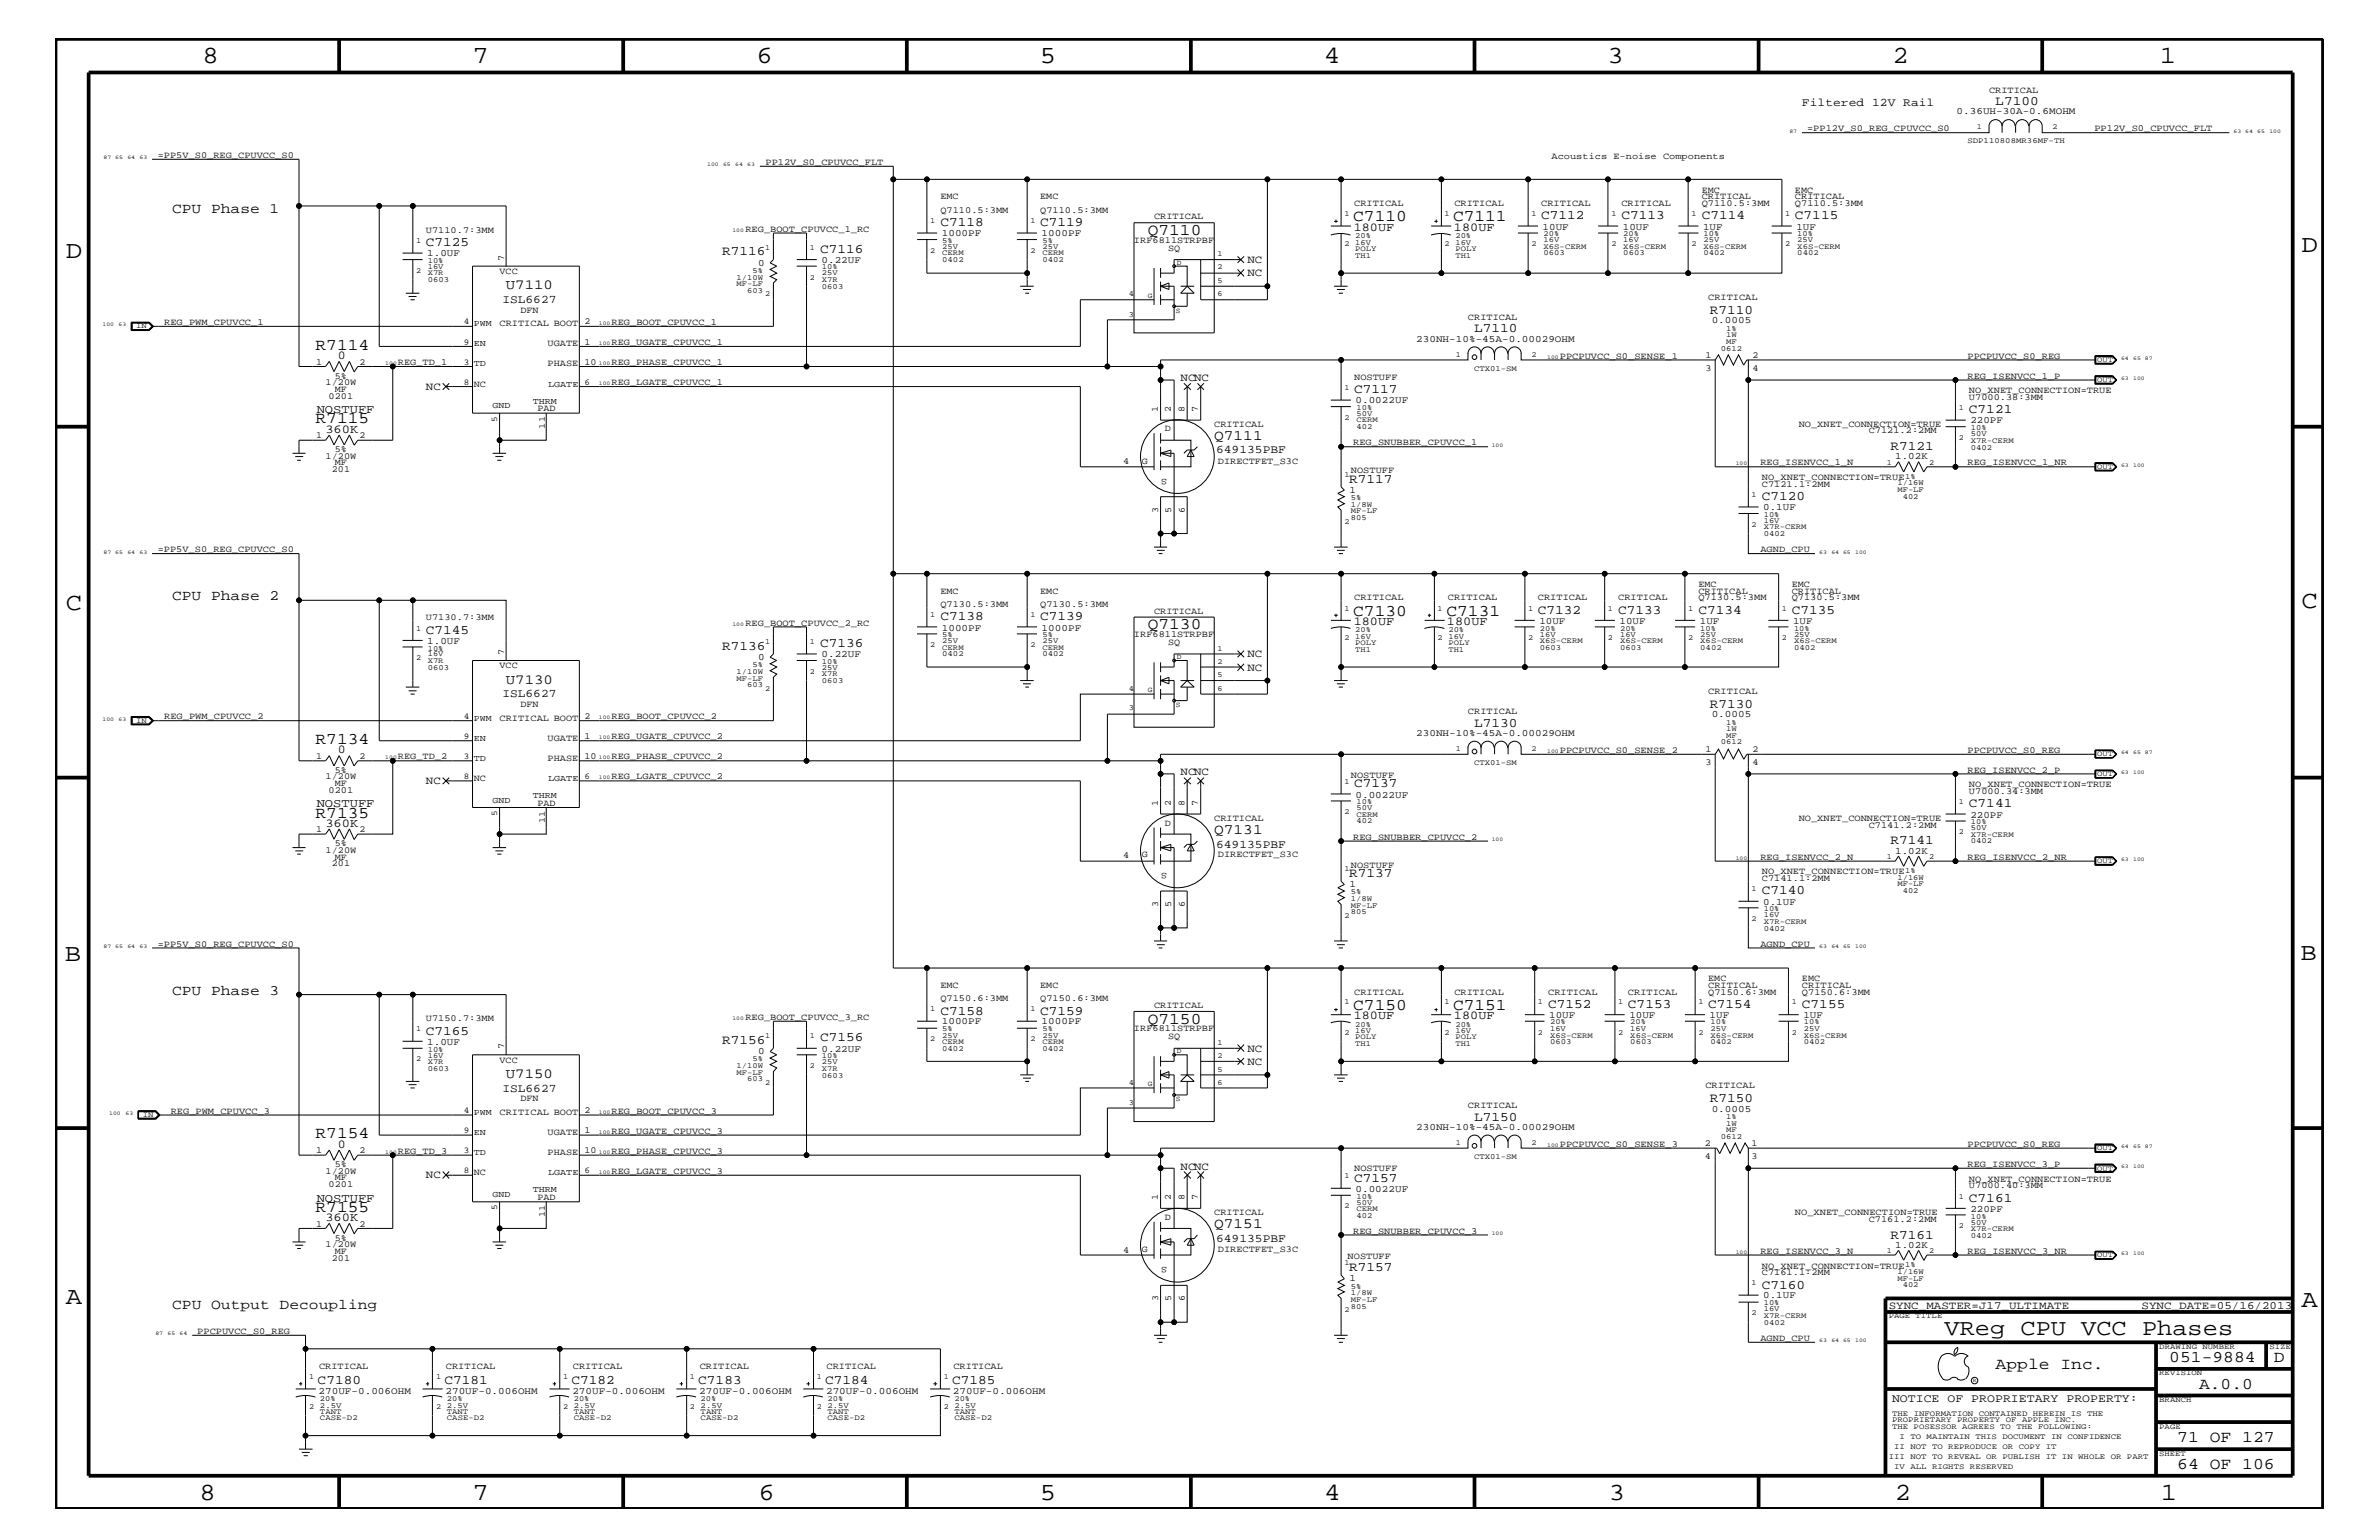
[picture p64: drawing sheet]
<svg xmlns="http://www.w3.org/2000/svg" width="432mm" height="279mm" viewBox="0 0 432 279" stroke-linecap="round" stroke-linejoin="round" font-family="sans-serif">
<defs><g id="words">
<g font-size="4.5">
<text x="36.7" y="11.5">8</text>
<text x="85.8" y="11.5">7</text>
<text x="137.3" y="11.5">6</text>
<text x="188.7" y="11.5">5</text>
<text x="240.3" y="11.5">4</text>
<text x="291.8" y="11.5">3</text>
<text x="343.5" y="11.5">2</text>
<text x="392" y="11.5">1</text>
<text x="11.9" y="46.8">D</text>
<text x="417.7" y="45.7">D</text>
<text x="11.9" y="110.6">C</text>
<text x="417.7" y="110.3">C</text>
<text x="11.8" y="174.3">B</text>
<text x="417.6" y="174.2">B</text>
<text x="11.9" y="236.7">A</text>
<text x="417.7" y="237.1">A</text>
<text x="36.2" y="272.1">8</text>
<text x="85.8" y="272.1">7</text>
<text x="137.7" y="272.1">6</text>
<text x="188.7" y="272.1">5</text>
<text x="240.4" y="272.1">4</text>
<text x="292" y="272.1">3</text>
<text x="343.9" y="272.1">2</text>
<text x="392.2" y="272.1">1</text>
</g>
<text font-size="4.1" x="352.9" y="242.3">VReg CPU VCC Phases</text>
<g font-size="3">
<text x="245.6" y="40.2">C7110</text>
<text x="263.7" y="40.2">C7111</text>
<text x="208.3" y="42.6">Q7110</text>
<text x="57.3" y="63.4">R7114</text>
<text x="57.3" y="76.8">R7115</text>
<text x="245.6" y="111.7">C7130</text>
<text x="262.6" y="111.7">C7131</text>
<text x="208.3" y="114.2">Q7130</text>
<text x="57.3" y="135">R7134</text>
<text x="57.3" y="148.4">R7135</text>
<text x="208.3" y="185.7">Q7150</text>
<text x="245.6" y="183.2">C7150</text>
<text x="263.7" y="183.2">C7151</text>
<text x="57.3" y="206.5">R7154</text>
<text x="57.3" y="219.8">R7155</text>
<text x="362.2" y="248.4">Apple Inc.</text>
<text x="393.7" y="247.1">051-9884</text>
<text x="399.2" y="252">A.0.0</text>
<text x="412.7" y="247.1">D</text>
<text x="395.2" y="261.6">71 OF 127</text>
<text x="395.2" y="266.6">64 OF 106</text>
</g>
<g font-size="2.6">
<text x="31.2" y="38.6">CPU Phase 1</text>
<text x="220.4" y="79.9">Q7111</text>
<text x="31.2" y="108.9">CPU Phase 2</text>
<text x="220.4" y="151.3">Q7131</text>
<text x="31.2" y="180.5">CPU Phase 3</text>
<text x="220.4" y="222.9">Q7151</text>
<text x="31.2" y="237.4">CPU Output Decoupling</text>
</g>
<g font-size="2.5">
<text x="91.8" y="52.5">U7110</text>
<text x="91.8" y="124.1">U7130</text>
<text x="91.8" y="195.6">U7150</text>
</g>
<g font-size="2.4">
<text x="362.2" y="19.1">L7100</text>
<text x="170.7" y="41">C7118</text>
<text x="188.8" y="41">C7119</text>
<text x="279.7" y="39.8">C7112</text>
<text x="294.3" y="39.8">C7113</text>
<text x="308.9" y="39.8">C7114</text>
<text x="325.8" y="39.8">C7115</text>
<text x="77.3" y="44.6">C7125</text>
<text x="131.1" y="46.3">R7116</text>
<text x="148.8" y="45.9">C7116</text>
<text x="310.3" y="56.9">R7110</text>
<text x="267.6" y="60.3">L7110</text>
<text x="245.8" y="71.3">C7117</text>
<text x="357.4" y="75">C7121</text>
<text x="343.1" y="81.6">R7121</text>
<text x="244.9" y="87.6">R7117</text>
<text x="319.8" y="90.7">C7120</text>
<text x="170.7" y="112.6">C7138</text>
<text x="188.8" y="112.6">C7139</text>
<text x="279.1" y="111.4">C7132</text>
<text x="293.7" y="111.4">C7133</text>
<text x="308.3" y="111.4">C7134</text>
<text x="325.2" y="111.4">C7135</text>
<text x="77.3" y="115">C7145</text>
<text x="131.1" y="117.9">R7136</text>
<text x="148.8" y="117.4">C7136</text>
<text x="267.6" y="131.9">L7130</text>
<text x="310.3" y="128.5">R7130</text>
<text x="245.8" y="142.9">C7137</text>
<text x="357.4" y="146.5">C7141</text>
<text x="343.1" y="153.2">R7141</text>
<text x="244.9" y="159.1">R7137</text>
<text x="319.8" y="162.2">C7140</text>
<text x="170.7" y="184.1">C7158</text>
<text x="188.8" y="184.1">C7159</text>
<text x="281" y="182.9">C7152</text>
<text x="295.5" y="182.9">C7153</text>
<text x="310" y="182.9">C7154</text>
<text x="327.1" y="182.9">C7155</text>
<text x="77.3" y="187.7">C7165</text>
<text x="131.1" y="189.4">R7156</text>
<text x="148.8" y="188.9">C7156</text>
<text x="267.6" y="203.4">L7150</text>
<text x="310.3" y="200">R7150</text>
<text x="245.8" y="214.4">C7157</text>
<text x="357.4" y="218">C7161</text>
<text x="343.1" y="224.7">R7161</text>
<text x="244.9" y="230.7">R7157</text>
<text x="319.8" y="233.8">C7160</text>
<text x="57.7" y="251.1">C7180</text>
<text x="80.7" y="251.1">C7181</text>
<text x="103.7" y="251.1">C7182</text>
<text x="126.7" y="251.1">C7183</text>
<text x="149.8" y="251.1">C7184</text>
<text x="172.8" y="251.1">C7185</text>
</g>
<g font-size="2.2">
<text x="245.7" y="41.9">180UF</text>
<text x="263.9" y="41.9">180UF</text>
<text x="61.3" y="65.1">0</text>
<text x="57.5" y="75">NOSTUFF</text>
<text x="59.1" y="78.5">360K</text>
<text x="245.7" y="113.4">180UF</text>
<text x="262.6" y="113.4">180UF</text>
<text x="61.3" y="136.7">0</text>
<text x="57.5" y="146.5">NOSTUFF</text>
<text x="59.1" y="150.1">360K</text>
<text x="245.7" y="184.9">180UF</text>
<text x="263.9" y="184.9">180UF</text>
<text x="61.3" y="208.2">0</text>
<text x="57.5" y="218">NOSTUFF</text>
<text x="59.1" y="221.5">360K</text>
</g>
<g font-size="2.1">
<text x="327.1" y="19.2">Filtered 12V Rail</text>
<text x="91.2" y="55">ISL6627</text>
<text x="220.7" y="82.2">649135PBF</text>
<text x="91.2" y="126.5">ISL6627</text>
<text x="220.7" y="153.8">649135PBF</text>
<text x="91.2" y="198.1">ISL6627</text>
<text x="220.7" y="225.3">649135PBF</text>
<text x="343.4" y="254.4">NOTICE OF PROPRIETARY PROPERTY:</text>
</g>
<g font-size="2">
<text x="226.4" y="47.7">NC</text>
<text x="226.4" y="50.2">NC</text>
<text x="77.3" y="70.7">NC</text>
<text x="214.3" y="69.2">NCNC</text>
<text x="226.4" y="119.2">NC</text>
<text x="226.4" y="121.7">NC</text>
<text x="77.3" y="142.3">NC</text>
<text x="214.3" y="140.7">NCNC</text>
<text x="226.4" y="190.8">NC</text>
<text x="226.4" y="193.2">NC</text>
<text x="77.3" y="213.8">NC</text>
<text x="214.3" y="212.2">NCNC</text>
<text x="342.8" y="237.4">SYNC_MASTER=J17_ULTIMATE</text>
<text x="388.7" y="237.4">SYNC_DATE=05/16/2013</text>
</g>
<g font-size="1.8">
<text x="355.1" y="20.8">0.36UH-30A-0.6MOHM</text>
<text x="280" y="41.7">10UF</text>
<text x="294.6" y="41.7">10UF</text>
<text x="309.1" y="41.7">1UF</text>
<text x="326.1" y="41.7">1UF</text>
<text x="77.6" y="46.5">1.0UF</text>
<text x="149.1" y="47.7">0.22UF</text>
<text x="170.9" y="42.9">1000PF</text>
<text x="189.1" y="42.9">1000PF</text>
<text x="137.6" y="48.2">0</text>
<text x="310.7" y="58.6">0.0005</text>
<text x="257" y="62">230NH-10%-45A-0.00029OHM</text>
<text x="246" y="73.2">0.0022UF</text>
<text x="357.6" y="76.8">220PF</text>
<text x="344" y="83.3">1.02K</text>
<text x="244.9" y="89.4">1</text>
<text x="320" y="92.6">0.1UF</text>
<text x="279.4" y="113.1">10UF</text>
<text x="294" y="113.1">10UF</text>
<text x="308.5" y="113.1">1UF</text>
<text x="325.5" y="113.1">1UF</text>
<text x="77.6" y="116.8">1.0UF</text>
<text x="137.6" y="119.7">0</text>
<text x="149.1" y="119.2">0.22UF</text>
<text x="170.9" y="114.4">1000PF</text>
<text x="189.1" y="114.4">1000PF</text>
<text x="310.7" y="130.2">0.0005</text>
<text x="257" y="133.5">230NH-10%-45A-0.00029OHM</text>
<text x="246" y="144.7">0.0022UF</text>
<text x="357.6" y="148.4">220PF</text>
<text x="344" y="154.9">1.02K</text>
<text x="244.9" y="160.9">1</text>
<text x="320" y="164.1">0.1UF</text>
<text x="170.9" y="185.9">1000PF</text>
<text x="189.1" y="185.9">1000PF</text>
<text x="281.2" y="184.7">10UF</text>
<text x="295.7" y="184.7">10UF</text>
<text x="310.3" y="184.7">1UF</text>
<text x="327.3" y="184.7">1UF</text>
<text x="77.6" y="189.5">1.0UF</text>
<text x="137.6" y="191.2">0</text>
<text x="149.1" y="190.8">0.22UF</text>
<text x="310.7" y="201.7">0.0005</text>
<text x="257" y="205.1">230NH-10%-45A-0.00029OHM</text>
<text x="246" y="216.2">0.0022UF</text>
<text x="357.6" y="219.8">220PF</text>
<text x="344" y="226.4">1.02K</text>
<text x="244.9" y="232.4">1</text>
<text x="320" y="235.6">0.1UF</text>
<text x="57.8" y="252.8">270UF-0.006OHM</text>
<text x="80.9" y="252.8">270UF-0.006OHM</text>
<text x="103.9" y="252.8">270UF-0.006OHM</text>
<text x="126.9" y="252.8">270UF-0.006OHM</text>
<text x="149.9" y="252.8">270UF-0.006OHM</text>
<text x="173" y="252.8">270UF-0.006OHM</text>
</g>
<g font-size="1.7">
<text x="361" y="16.8">CRITICAL</text>
<text x="328" y="23.8">=PP12V_S0_REG_CPUVCC_S0</text>
<text x="380.2" y="23.8">PP12V_S0_CPUVCC_FLT</text>
<text x="28.6" y="28.6">=PP5V_S0_REG_CPUVCC_S0</text>
<text x="138.9" y="29.9">PP12V_S0_CPUVCC_FLT</text>
<text x="281.6" y="28.9">Acoustics E-noise Components</text>
<text x="308.9" y="35">EMC</text>
<text x="325.8" y="35">EMC</text>
<text x="170.7" y="38.6">Q7110.5:3MM</text>
<text x="170.7" y="36.2">EMC</text>
<text x="188.8" y="38.6">Q7110.5:3MM</text>
<text x="188.8" y="36.2">EMC</text>
<text x="209.5" y="39.8">CRITICAL</text>
<text x="245.8" y="37.4">CRITICAL</text>
<text x="264" y="37.4">CRITICAL</text>
<text x="279.7" y="37.4">CRITICAL</text>
<text x="294.3" y="37.4">CRITICAL</text>
<text x="308.9" y="36.2">CRITICAL</text>
<text x="308.9" y="37.4">Q7110.5:3MM</text>
<text x="325.8" y="36.2">CRITICAL</text>
<text x="325.8" y="37.4">Q7110.5:3MM</text>
<text x="77.3" y="42.3">U7110.7:3MM</text>
<text x="91.5" y="47.4" transform="rotate(-90 91.5 47.4)">7</text>
<text x="135.3" y="42">REG_BOOT_CPUVCC_1_RC</text>
<text x="205.8" y="44.1">IRF6811STRPBF</text>
<text x="212" y="45.5">SQ</text>
<text x="90.7" y="49.7">VCC</text>
<text x="29.8" y="59">REG_PWM_CPUVCC_1</text>
<text x="90.7" y="59.2">CRITICAL BOOT</text>
<text x="94.4" y="56.8">DFN</text>
<text x="106.1" y="58.9">2</text>
<text x="111" y="59">REG_BOOT_CPUVCC_1</text>
<text x="266.4" y="58">CRITICAL</text>
<text x="310" y="54.4">CRITICAL</text>
<text x="99.4" y="62.9">UGATE</text>
<text x="106.1" y="62.5">1</text>
<text x="111" y="62.6">REG_UGATE_CPUVCC_1</text>
<text x="283.1" y="65.1">PPCPUVCC_S0_SENSE_1</text>
<text x="309.5" y="64.9">1</text>
<text x="318.1" y="64.9">2</text>
<text x="357.1" y="65.1">PPCPUVCC_S0_REG</text>
<text x="57.4" y="66.2">1</text>
<text x="59.1" y="69.9">1/20W</text>
<text x="60.8" y="71.1">MF</text>
<text x="60.8" y="68.7">5%</text>
<text x="65.3" y="66.2">2</text>
<text x="72.2" y="66.2">REG_TD_1</text>
<text x="86" y="70.1">NC</text>
<text x="99.4" y="66.5">PHASE</text>
<text x="106.1" y="66.2">10</text>
<text x="111" y="66.2">REG_PHASE_CPUVCC_1</text>
<text x="111" y="69.9">REG_LGATE_CPUVCC_1</text>
<text x="245.8" y="68.9">NOSTUFF</text>
<text x="309.5" y="67.3">3</text>
<text x="318.1" y="67.3">4</text>
<text x="357.1" y="68.7">REG_ISENVCC_1_P</text>
<text x="357.4" y="71.3">NO_XNET_CONNECTION=TRUE</text>
<text x="59.6" y="72.3">0201</text>
<text x="97.5" y="74.6">PAD</text>
<text x="210.1" y="74.7" transform="rotate(-90 210.1 74.7)">1</text>
<text x="212.5" y="74.7" transform="rotate(-90 212.5 74.7)">2</text>
<text x="215" y="74.7" transform="rotate(-90 215 74.7)">8</text>
<text x="217.4" y="74.7" transform="rotate(-90 217.4 74.7)">7</text>
<text x="220.4" y="77.4">CRITICAL</text>
<text x="326.5" y="77.4">NO_XNET_CONNECTION=TRUE</text>
<text x="357.4" y="72.6">U7000.38:3MM</text>
<text x="57.4" y="79.4">1</text>
<text x="59.1" y="83.3">1/20W</text>
<text x="60.8" y="82">5%</text>
<text x="65.3" y="79.4">2</text>
<text x="211.4" y="78.3">D</text>
<text x="245.6" y="80.8">REG_SNUBBER_CPUVCC_1</text>
<text x="339.2" y="78.6">C7121.2:2MM</text>
<text x="60.2" y="85.6">201</text>
<text x="60.8" y="84.4">MF</text>
<text x="203.9" y="84.2">4</text>
<text x="207.3" y="84.1">G</text>
<text x="211.8" y="86.9" transform="rotate(-180 211.8 86.9)">S</text>
<text x="221.1" y="84.1">DIRECTFET_S3C</text>
<text x="245.2" y="85.9">NOSTUFF</text>
<text x="319.5" y="84.4">REG_ISENVCC_1_N</text>
<text x="319.8" y="88.3">C7121.1:2MM</text>
<text x="319.8" y="87.1">NO_XNET_CONNECTION=TRUE</text>
<text x="357.1" y="84.4">REG_ISENVCC_1_NR</text>
<text x="210.2" y="93.1" transform="rotate(-90 210.2 93.1)">3</text>
<text x="212.6" y="93" transform="rotate(-90 212.6 93)">5</text>
<text x="215.1" y="93" transform="rotate(-90 215.1 93)">6</text>
<text x="28.6" y="100.2">=PP5V_S0_REG_CPUVCC_S0</text>
<text x="319.5" y="100.2">AGND_CPU</text>
<text x="170.7" y="107.7">EMC</text>
<text x="188.8" y="107.7">EMC</text>
<text x="308.3" y="107.7">CRITICAL</text>
<text x="308.3" y="106.5">EMC</text>
<text x="325.2" y="107.7">CRITICAL</text>
<text x="325.2" y="106.5">EMC</text>
<text x="77.3" y="112.6">U7130.7:3MM</text>
<text x="135.3" y="113.6">REG_BOOT_CPUVCC_2_RC</text>
<text x="170.7" y="110.2">Q7130.5:3MM</text>
<text x="188.8" y="110.2">Q7130.5:3MM</text>
<text x="209.5" y="111.4">CRITICAL</text>
<text x="245.8" y="108.9">CRITICAL</text>
<text x="262.8" y="108.9">CRITICAL</text>
<text x="279.1" y="108.9">CRITICAL</text>
<text x="293.7" y="108.9">CRITICAL</text>
<text x="308.3" y="108.9">Q7130.5:3MM</text>
<text x="325.2" y="108.9">Q7130.5:3MM</text>
<text x="91.5" y="118.9" transform="rotate(-90 91.5 118.9)">7</text>
<text x="205.8" y="115.6">IRF6811STRPBF</text>
<text x="212" y="117">SQ</text>
<text x="90.7" y="121.3">VCC</text>
<text x="310" y="125.9">CRITICAL</text>
<text x="29.8" y="130.5">REG_PWM_CPUVCC_2</text>
<text x="90.7" y="130.8">CRITICAL BOOT</text>
<text x="94.4" y="128.3">DFN</text>
<text x="106.1" y="130.4">2</text>
<text x="111" y="130.5">REG_BOOT_CPUVCC_2</text>
<text x="266.4" y="129.6">CRITICAL</text>
<text x="57.4" y="137.7">1</text>
<text x="65.3" y="137.7">2</text>
<text x="72.2" y="137.8">REG_TD_2</text>
<text x="99.4" y="134.4">UGATE</text>
<text x="106.1" y="137.7">10</text>
<text x="106.1" y="134.1">1</text>
<text x="111" y="137.8">REG_PHASE_CPUVCC_2</text>
<text x="111" y="134.1">REG_UGATE_CPUVCC_2</text>
<text x="283.1" y="136.6">PPCPUVCC_S0_SENSE_2</text>
<text x="309.5" y="136.4">1</text>
<text x="318.1" y="136.4">2</text>
<text x="357.1" y="136.6">PPCPUVCC_S0_REG</text>
<text x="59.1" y="141.4">1/20W</text>
<text x="59.6" y="143.9">0201</text>
<text x="60.8" y="142.6">MF</text>
<text x="60.8" y="140.2">5%</text>
<text x="86" y="141.7">NC</text>
<text x="99.4" y="138">PHASE</text>
<text x="111" y="141.4">REG_LGATE_CPUVCC_2</text>
<text x="245.2" y="141.1">NOSTUFF</text>
<text x="309.5" y="138.7">3</text>
<text x="318.1" y="138.7">4</text>
<text x="357.1" y="140.2">REG_ISENVCC_2_P</text>
<text x="357.4" y="142.9">NO_XNET_CONNECTION=TRUE</text>
<text x="97.5" y="146.2">PAD</text>
<text x="210.1" y="146.2" transform="rotate(-90 210.1 146.2)">1</text>
<text x="211.4" y="149.8">D</text>
<text x="212.5" y="146.2" transform="rotate(-90 212.5 146.2)">2</text>
<text x="215" y="146.2" transform="rotate(-90 215 146.2)">8</text>
<text x="217.4" y="146.2" transform="rotate(-90 217.4 146.2)">7</text>
<text x="220.4" y="149">CRITICAL</text>
<text x="326.5" y="149">NO_XNET_CONNECTION=TRUE</text>
<text x="357.4" y="144">U7000.34:3MM</text>
<text x="57.4" y="151">1</text>
<text x="59.1" y="154.7">1/20W</text>
<text x="60.8" y="156">MF</text>
<text x="60.8" y="153.5">5%</text>
<text x="65.3" y="151">2</text>
<text x="203.9" y="155.7">4</text>
<text x="207.3" y="155.6">G</text>
<text x="221.1" y="155.6">DIRECTFET_S3C</text>
<text x="245.6" y="152.3">REG_SNUBBER_CPUVCC_2</text>
<text x="319.5" y="156">REG_ISENVCC_2_N</text>
<text x="339.2" y="150.1">C7141.2:2MM</text>
<text x="357.1" y="156">REG_ISENVCC_2_NR</text>
<text x="60.2" y="157.2">201</text>
<text x="211.8" y="158.4" transform="rotate(-180 211.8 158.4)">S</text>
<text x="245.2" y="157.4">NOSTUFF</text>
<text x="319.8" y="158.6">NO_XNET_CONNECTION=TRUE</text>
<text x="319.8" y="159.9">C7141.1:2MM</text>
<text x="210.2" y="164.6" transform="rotate(-90 210.2 164.6)">3</text>
<text x="212.6" y="164.5" transform="rotate(-90 212.6 164.5)">5</text>
<text x="215.1" y="164.5" transform="rotate(-90 215.1 164.5)">6</text>
<text x="28.6" y="171.7">=PP5V_S0_REG_CPUVCC_S0</text>
<text x="319.5" y="171.7">AGND_CPU</text>
<text x="170.7" y="179.3">EMC</text>
<text x="188.8" y="179.3">EMC</text>
<text x="310" y="179.3">CRITICAL</text>
<text x="310" y="178">EMC</text>
<text x="327.1" y="179.3">CRITICAL</text>
<text x="327.1" y="178">EMC</text>
<text x="77.3" y="185.3">U7150.7:3MM</text>
<text x="135.3" y="185">REG_BOOT_CPUVCC_3_RC</text>
<text x="170.7" y="181.6">Q7150.6:3MM</text>
<text x="188.8" y="181.6">Q7150.6:3MM</text>
<text x="209.5" y="182.9">CRITICAL</text>
<text x="245.8" y="180.5">CRITICAL</text>
<text x="264" y="180.5">CRITICAL</text>
<text x="281" y="180.5">CRITICAL</text>
<text x="295.5" y="180.5">CRITICAL</text>
<text x="310" y="180.5">Q7150.6:3MM</text>
<text x="327.1" y="180.5">Q7150.6:3MM</text>
<text x="91.5" y="190.4" transform="rotate(-90 91.5 190.4)">7</text>
<text x="205.8" y="187.1">IRF6811STRPBF</text>
<text x="212" y="188.6">SQ</text>
<text x="90.7" y="192.8">VCC</text>
<text x="309.5" y="197.4">CRITICAL</text>
<text x="31" y="202">REG_PWM_CPUVCC_3</text>
<text x="90.7" y="202.3">CRITICAL BOOT</text>
<text x="94.4" y="199.8">DFN</text>
<text x="106.1" y="201.9">2</text>
<text x="111" y="202">REG_BOOT_CPUVCC_3</text>
<text x="266.4" y="201">CRITICAL</text>
<text x="57.4" y="209.2">1</text>
<text x="65.3" y="209.2">2</text>
<text x="72.2" y="209.3">REG_TD_3</text>
<text x="99.4" y="209.6">PHASE</text>
<text x="99.4" y="205.9">UGATE</text>
<text x="106.1" y="209.2">10</text>
<text x="106.1" y="205.5">1</text>
<text x="111" y="209.3">REG_PHASE_CPUVCC_3</text>
<text x="111" y="205.7">REG_UGATE_CPUVCC_3</text>
<text x="283.1" y="208.1">PPCPUVCC_S0_SENSE_3</text>
<text x="309.5" y="208">2</text>
<text x="317.9" y="208">1</text>
<text x="357.1" y="208.1">PPCPUVCC_S0_REG</text>
<text x="59.1" y="213">1/20W</text>
<text x="59.6" y="215.3">0201</text>
<text x="60.8" y="214.2">MF</text>
<text x="60.8" y="211.7">5%</text>
<text x="86" y="213.2">NC</text>
<text x="111" y="213">REG_LGATE_CPUVCC_3</text>
<text x="245.8" y="212.5">NOSTUFF</text>
<text x="309.5" y="210.3">4</text>
<text x="317.9" y="210.3">3</text>
<text x="357.1" y="211.7">REG_ISENVCC_3_P</text>
<text x="357.4" y="215.6">U7000.40:3MM</text>
<text x="357.4" y="214.4">NO_XNET_CONNECTION=TRUE</text>
<text x="97.5" y="217.7">PAD</text>
<text x="210.1" y="217.8" transform="rotate(-90 210.1 217.8)">1</text>
<text x="211.4" y="221.3">D</text>
<text x="212.5" y="217.8" transform="rotate(-90 212.5 217.8)">2</text>
<text x="215" y="217.8" transform="rotate(-90 215 217.8)">8</text>
<text x="217.4" y="217.8" transform="rotate(-90 217.4 217.8)">7</text>
<text x="220.4" y="220.4">CRITICAL</text>
<text x="325.8" y="220.4">NO_XNET_CONNECTION=TRUE</text>
<text x="339.2" y="221.7">C7161.2:2MM</text>
<text x="57.4" y="222.5">1</text>
<text x="59.1" y="226.3">1/20W</text>
<text x="60.8" y="227.5">MF</text>
<text x="60.8" y="225.1">5%</text>
<text x="65.3" y="222.5">2</text>
<text x="203.9" y="227.3">4</text>
<text x="207.3" y="227.1">G</text>
<text x="221.1" y="227.1">DIRECTFET_S3C</text>
<text x="245.6" y="223.9">REG_SNUBBER_CPUVCC_3</text>
<text x="319.5" y="227.5">REG_ISENVCC_3_N</text>
<text x="357.1" y="227.5">REG_ISENVCC_3_NR</text>
<text x="60.2" y="228.7">201</text>
<text x="211.8" y="229.9" transform="rotate(-180 211.8 229.9)">S</text>
<text x="244.6" y="228.4">NOSTUFF</text>
<text x="319.8" y="231.3">C7161.1:2MM</text>
<text x="319.8" y="230.2">NO_XNET_CONNECTION=TRUE</text>
<text x="210.2" y="236.1" transform="rotate(-90 210.2 236.1)">3</text>
<text x="212.6" y="236.1" transform="rotate(-90 212.6 236.1)">5</text>
<text x="215.1" y="236.1" transform="rotate(-90 215.1 236.1)">6</text>
<text x="35.8" y="242">PPCPUVCC_S0_REG</text>
<text x="319.5" y="243.3">AGND_CPU</text>
<text x="57.9" y="248.4">CRITICAL</text>
<text x="80.9" y="248.4">CRITICAL</text>
<text x="104" y="248.4">CRITICAL</text>
<text x="127" y="248.4">CRITICAL</text>
<text x="150" y="248.4">CRITICAL</text>
<text x="173.1" y="248.4">CRITICAL</text>
</g>
<g font-size="1.6">
<text x="84.2" y="58.9">4</text>
<text x="86" y="59.2">PWM</text>
<text x="84.2" y="62.5">9</text>
<text x="86" y="62.9">EN</text>
<text x="84.2" y="66.2">3</text>
<text x="84.2" y="69.8">8</text>
<text x="86" y="66.5">TD</text>
<text x="99.5" y="70.1">LGATE</text>
<text x="106.1" y="69.8">6</text>
<text x="89.4" y="74.1">GND</text>
<text x="90.3" y="76.5" transform="rotate(-90 90.3 76.5)">5</text>
<text x="96.7" y="73.3">THRM</text>
<text x="98.9" y="77.8" transform="rotate(-90 98.9 77.8)">11</text>
<text x="84.2" y="130.4">4</text>
<text x="86" y="130.8">PWM</text>
<text x="84.2" y="134.1">9</text>
<text x="84.2" y="137.7">3</text>
<text x="86" y="134.4">EN</text>
<text x="84.2" y="141.3">8</text>
<text x="86" y="138">TD</text>
<text x="99.5" y="141.7">LGATE</text>
<text x="106.1" y="141.3">6</text>
<text x="89.4" y="145.7">GND</text>
<text x="90.3" y="148" transform="rotate(-90 90.3 148)">5</text>
<text x="96.7" y="144.8">THRM</text>
<text x="98.9" y="149.3" transform="rotate(-90 98.9 149.3)">11</text>
<text x="84.2" y="201.9">4</text>
<text x="86" y="202.3">PWM</text>
<text x="84.2" y="205.5">9</text>
<text x="84.2" y="209.2">3</text>
<text x="86" y="205.9">EN</text>
<text x="86" y="209.6">TD</text>
<text x="84.2" y="212.8">8</text>
<text x="99.5" y="213.2">LGATE</text>
<text x="106.1" y="212.8">6</text>
<text x="89.4" y="217.2">GND</text>
<text x="90.3" y="219.6" transform="rotate(-90 90.3 219.6)">5</text>
<text x="96.7" y="216.4">THRM</text>
<text x="98.9" y="220.8" transform="rotate(-90 98.9 220.8)">11</text>
</g>
<g font-size="1.4">
<text x="358.8" y="23.5">1</text>
<text x="372.5" y="23.5">2</text>
<text x="357.1" y="26">SDP110808MR36MF-TH</text>
<text x="168.8" y="40.4">1</text>
<text x="187" y="40.4">1</text>
<text x="244" y="39.2">1</text>
<text x="262.2" y="39.2">1</text>
<text x="278" y="39.2">1</text>
<text x="292.5" y="39.2">1</text>
<text x="307" y="39.2">1</text>
<text x="324" y="39.2">1</text>
<text x="75.5" y="44.1">1</text>
<text x="77.6" y="47.7">10%</text>
<text x="138.9" y="45.3">1</text>
<text x="147" y="45.3">1</text>
<text x="168.8" y="45.9">2</text>
<text x="171" y="45.2">25V</text>
<text x="171" y="47.6">0402</text>
<text x="171" y="46.3">CERM</text>
<text x="171" y="44.1">5%</text>
<text x="187" y="45.9">2</text>
<text x="189.2" y="45.2">25V</text>
<text x="189.2" y="47.6">0402</text>
<text x="189.2" y="46.3">CERM</text>
<text x="189.2" y="44.1">5%</text>
<text x="221" y="46.5">1</text>
<text x="244" y="44.6">2</text>
<text x="246" y="45.5">POLY</text>
<text x="246" y="43.2">20%</text>
<text x="246" y="44.4">16V</text>
<text x="246" y="46.8">TH1</text>
<text x="262.2" y="44.6">2</text>
<text x="264.2" y="44.4">16V</text>
<text x="264.2" y="45.5">POLY</text>
<text x="264.2" y="46.8">TH1</text>
<text x="264.2" y="43.2">20%</text>
<text x="278" y="44.6">2</text>
<text x="280.2" y="45.2">X6S-CERM</text>
<text x="280.2" y="46.3">0603</text>
<text x="280.2" y="44">16V</text>
<text x="280.2" y="42.9">20%</text>
<text x="292.5" y="44.6">2</text>
<text x="294.6" y="45.2">X6S-CERM</text>
<text x="294.6" y="46.3">0603</text>
<text x="294.6" y="44">16V</text>
<text x="294.6" y="42.9">20%</text>
<text x="307" y="44.6">2</text>
<text x="309.2" y="44">25V</text>
<text x="309.2" y="42.9">10%</text>
<text x="309.2" y="45.2">X6S-CERM</text>
<text x="309.2" y="46.3">0402</text>
<text x="324" y="44.6">2</text>
<text x="326.2" y="44">25V</text>
<text x="326.2" y="45.2">X6S-CERM</text>
<text x="326.2" y="46.3">0402</text>
<text x="326.2" y="42.9">10%</text>
<text x="75.5" y="49.6">2</text>
<text x="77.6" y="48.8">16V</text>
<text x="77.6" y="50">X7R</text>
<text x="77.6" y="51.3">0603</text>
<text x="133.7" y="50.7">1/10W</text>
<text x="133.7" y="51.9">MF-LF</text>
<text x="135.6" y="53.2">603</text>
<text x="136.6" y="49.6">5%</text>
<text x="138.9" y="53.8">2</text>
<text x="147" y="50.7">2</text>
<text x="149.2" y="50">25V</text>
<text x="149.2" y="48.9">10%</text>
<text x="149.2" y="51.3">X7R</text>
<text x="149.2" y="52.4">0603</text>
<text x="204.9" y="53.8">4</text>
<text x="213.6" y="48">D</text>
<text x="221" y="48.9">2</text>
<text x="221" y="51.3">5</text>
<text x="221" y="53.8">6</text>
<text x="24.7" y="59.5">IN</text>
<text x="204.9" y="57.4">3</text>
<text x="208.4" y="54">G</text>
<text x="213.4" y="56.8">S</text>
<text x="313.3" y="60">1%</text>
<text x="264.2" y="64.7">1</text>
<text x="278" y="64.7">2</text>
<text x="312.3" y="63.6">0612</text>
<text x="313.3" y="61.2">1W</text>
<text x="313.3" y="62.3">MF</text>
<text x="380.7" y="65.6">OUT</text>
<text x="244" y="70.7">1</text>
<text x="267.5" y="67.3">CTX01-SM</text>
<text x="380.7" y="69.3">OUT</text>
<text x="244" y="76.2">2</text>
<text x="246.2" y="77.9">402</text>
<text x="246.2" y="74.4">10%</text>
<text x="246.2" y="75.5">50V</text>
<text x="246.2" y="76.7">CERM</text>
<text x="355.5" y="74.4">1</text>
<text x="355.5" y="79.9">2</text>
<text x="357.7" y="78">10%</text>
<text x="357.7" y="79.1">50V</text>
<text x="357.7" y="81.6">0402</text>
<text x="357.7" y="80.3">X7R-CERM</text>
<text x="244" y="86.5">1</text>
<text x="342.5" y="84.4">1</text>
<text x="344.4" y="88.1">1/16W</text>
<text x="344.4" y="89.3">MF-LF</text>
<text x="345.8" y="86.9">1%</text>
<text x="350.2" y="84.4">2</text>
<text x="380.7" y="85">OUT</text>
<text x="244" y="95">2</text>
<text x="245.2" y="92">1/8W</text>
<text x="245.2" y="93.2">MF-LF</text>
<text x="245.2" y="94.3">805</text>
<text x="245.2" y="90.7">5%</text>
<text x="317.9" y="95.6">2</text>
<text x="317.9" y="90.1">1</text>
<text x="320.1" y="94.9">16V</text>
<text x="320.1" y="93.8">10%</text>
<text x="345.4" y="90.5">402</text>
<text x="320.1" y="97.3">0402</text>
<text x="320.1" y="96">X7R-CERM</text>
<text x="168.8" y="112">1</text>
<text x="187" y="112">1</text>
<text x="244" y="110.8">1</text>
<text x="260.9" y="110.8">1</text>
<text x="277.4" y="110.8">1</text>
<text x="291.8" y="110.8">1</text>
<text x="306.4" y="110.8">1</text>
<text x="323.4" y="110.8">1</text>
<text x="75.5" y="119.8">2</text>
<text x="75.5" y="114.4">1</text>
<text x="77.6" y="118.1">10%</text>
<text x="77.6" y="119.1">16V</text>
<text x="138.9" y="116.8">1</text>
<text x="147" y="116.8">1</text>
<text x="168.8" y="117.4">2</text>
<text x="171" y="119.1">0402</text>
<text x="171" y="115.6">5%</text>
<text x="171" y="116.7">25V</text>
<text x="171" y="117.9">CERM</text>
<text x="187" y="117.4">2</text>
<text x="189.2" y="116.7">25V</text>
<text x="189.2" y="119.1">0402</text>
<text x="189.2" y="117.9">CERM</text>
<text x="189.2" y="115.6">5%</text>
<text x="213.6" y="119.6">D</text>
<text x="221" y="118.1">1</text>
<text x="244" y="116.2">2</text>
<text x="246" y="118.2">TH1</text>
<text x="246" y="117">POLY</text>
<text x="246" y="114.8">20%</text>
<text x="246" y="115.9">16V</text>
<text x="260.9" y="116.2">2</text>
<text x="262.9" y="114.8">20%</text>
<text x="262.9" y="115.9">16V</text>
<text x="262.9" y="118.2">TH1</text>
<text x="262.9" y="117">POLY</text>
<text x="277.4" y="116.2">2</text>
<text x="279.5" y="116.7">X6S-CERM</text>
<text x="279.5" y="115.5">16V</text>
<text x="279.5" y="117.9">0603</text>
<text x="279.5" y="114.4">20%</text>
<text x="291.8" y="116.2">2</text>
<text x="294" y="115.5">16V</text>
<text x="294" y="117.9">0603</text>
<text x="294" y="116.7">X6S-CERM</text>
<text x="294" y="114.4">20%</text>
<text x="306.4" y="116.2">2</text>
<text x="308.6" y="115.5">25V</text>
<text x="308.6" y="117.9">0402</text>
<text x="308.6" y="116.7">X6S-CERM</text>
<text x="308.6" y="114.4">10%</text>
<text x="323.4" y="116.2">2</text>
<text x="325.6" y="115.5">25V</text>
<text x="325.6" y="116.7">X6S-CERM</text>
<text x="325.6" y="114.4">10%</text>
<text x="325.6" y="117.9">0402</text>
<text x="77.6" y="121.5">0603</text>
<text x="77.6" y="120.3">X7R</text>
<text x="133.7" y="122.3">1/10W</text>
<text x="133.7" y="123.5">MF-LF</text>
<text x="135.6" y="124.7">603</text>
<text x="136.6" y="121">5%</text>
<text x="138.9" y="125.3">2</text>
<text x="147" y="122.3">2</text>
<text x="149.2" y="121.5">25V</text>
<text x="149.2" y="122.7">X7R</text>
<text x="149.2" y="120.4">10%</text>
<text x="149.2" y="124">0603</text>
<text x="204.9" y="125.3">4</text>
<text x="208.4" y="125.5">G</text>
<text x="221" y="120.4">2</text>
<text x="221" y="122.9">5</text>
<text x="221" y="125.3">6</text>
<text x="24.7" y="131.1">IN</text>
<text x="204.9" y="128.9">3</text>
<text x="213.4" y="128.3">S</text>
<text x="313.3" y="131.5">1%</text>
<text x="264.2" y="136.2">1</text>
<text x="278" y="136.2">2</text>
<text x="312.3" y="135.1">0612</text>
<text x="313.3" y="132.7">1W</text>
<text x="313.3" y="133.9">MF</text>
<text x="380.7" y="137.2">OUT</text>
<text x="244" y="142.3">1</text>
<text x="267.5" y="138.7">CTX01-SM</text>
<text x="380.7" y="140.8">OUT</text>
<text x="244" y="147.7">2</text>
<text x="246.2" y="149.4">402</text>
<text x="246.2" y="148.2">CERM</text>
<text x="246.2" y="147">50V</text>
<text x="246.2" y="145.9">10%</text>
<text x="355.5" y="145.9">1</text>
<text x="357.7" y="149.5">10%</text>
<text x="342.5" y="155.8">1</text>
<text x="350.2" y="155.8">2</text>
<text x="355.5" y="151.3">2</text>
<text x="357.7" y="153">0402</text>
<text x="357.7" y="151.8">X7R-CERM</text>
<text x="357.7" y="150.7">50V</text>
<text x="244" y="158">1</text>
<text x="317.9" y="161.7">1</text>
<text x="344.4" y="160.8">MF-LF</text>
<text x="344.4" y="159.6">1/16W</text>
<text x="345.4" y="162">402</text>
<text x="345.8" y="158.4">1%</text>
<text x="380.7" y="156.6">OUT</text>
<text x="244" y="166.5">2</text>
<text x="245.2" y="165.9">805</text>
<text x="245.2" y="164.7">MF-LF</text>
<text x="245.2" y="163.5">1/8W</text>
<text x="245.2" y="162.2">5%</text>
<text x="317.9" y="167.1">2</text>
<text x="320.1" y="167.6">X7R-CERM</text>
<text x="320.1" y="165.3">10%</text>
<text x="320.1" y="166.4">16V</text>
<text x="320.1" y="168.9">0402</text>
<text x="168.8" y="183.5">1</text>
<text x="187" y="183.5">1</text>
<text x="244" y="182.2">1</text>
<text x="262.2" y="182.2">1</text>
<text x="279.1" y="182.2">1</text>
<text x="281.3" y="185.9">20%</text>
<text x="293.7" y="182.2">1</text>
<text x="295.9" y="185.9">20%</text>
<text x="308.3" y="182.2">1</text>
<text x="310.5" y="185.9">10%</text>
<text x="325.2" y="182.2">1</text>
<text x="327.4" y="185.9">10%</text>
<text x="75.5" y="187.1">1</text>
<text x="77.6" y="191.9">16V</text>
<text x="77.6" y="190.8">10%</text>
<text x="138.9" y="188.3">1</text>
<text x="147" y="188.3">1</text>
<text x="149.2" y="192">10%</text>
<text x="168.8" y="188.9">2</text>
<text x="171" y="188.2">25V</text>
<text x="171" y="190.6">0402</text>
<text x="171" y="189.4">CERM</text>
<text x="171" y="187.1">5%</text>
<text x="187" y="188.9">2</text>
<text x="189.2" y="188.2">25V</text>
<text x="189.2" y="190.6">0402</text>
<text x="189.2" y="189.4">CERM</text>
<text x="189.2" y="187.1">5%</text>
<text x="213.6" y="191.1">D</text>
<text x="221" y="192">2</text>
<text x="221" y="189.5">1</text>
<text x="244" y="187.7">2</text>
<text x="246" y="187.5">16V</text>
<text x="246" y="186.3">20%</text>
<text x="246" y="188.6">POLY</text>
<text x="246" y="189.8">TH1</text>
<text x="262.2" y="187.7">2</text>
<text x="264.2" y="187.5">16V</text>
<text x="264.2" y="188.6">POLY</text>
<text x="264.2" y="189.8">TH1</text>
<text x="264.2" y="186.3">20%</text>
<text x="279.1" y="187.7">2</text>
<text x="281.3" y="187">16V</text>
<text x="281.3" y="189.4">0603</text>
<text x="281.3" y="188.2">X6S-CERM</text>
<text x="293.7" y="187.7">2</text>
<text x="295.9" y="188.2">X6S-CERM</text>
<text x="295.9" y="187">16V</text>
<text x="295.9" y="189.4">0603</text>
<text x="308.3" y="187.7">2</text>
<text x="310.5" y="187">25V</text>
<text x="310.5" y="189.4">0402</text>
<text x="310.5" y="188.2">X6S-CERM</text>
<text x="325.2" y="187.7">2</text>
<text x="327.4" y="187">25V</text>
<text x="327.4" y="189.4">0402</text>
<text x="327.4" y="188.2">X6S-CERM</text>
<text x="75.5" y="192.6">2</text>
<text x="77.6" y="194.3">0603</text>
<text x="77.6" y="193.1">X7R</text>
<text x="133.7" y="195">MF-LF</text>
<text x="133.7" y="193.7">1/10W</text>
<text x="135.6" y="196.2">603</text>
<text x="136.6" y="192.6">5%</text>
<text x="138.9" y="196.8">2</text>
<text x="147" y="193.7">2</text>
<text x="149.2" y="194.3">X7R</text>
<text x="149.2" y="195.5">0603</text>
<text x="149.2" y="193.1">25V</text>
<text x="204.9" y="196.8">4</text>
<text x="208.4" y="197">G</text>
<text x="221" y="194.4">5</text>
<text x="221" y="196.8">6</text>
<text x="25.9" y="202.6">IN</text>
<text x="204.9" y="200.4">3</text>
<text x="213.4" y="199.8">S</text>
<text x="313.3" y="203">1%</text>
<text x="264.2" y="207.7">1</text>
<text x="278" y="207.7">2</text>
<text x="312.3" y="206.6">0612</text>
<text x="313.3" y="204.2">1W</text>
<text x="313.3" y="205.4">MF</text>
<text x="380.7" y="208.7">OUT</text>
<text x="244" y="213.8">1</text>
<text x="267.5" y="210.3">CTX01-SM</text>
<text x="380.7" y="212.4">OUT</text>
<text x="244" y="219.2">2</text>
<text x="246.2" y="220.9">402</text>
<text x="246.2" y="219.7">CERM</text>
<text x="246.2" y="218.6">50V</text>
<text x="246.2" y="217.5">10%</text>
<text x="355.5" y="217.5">1</text>
<text x="357.7" y="221.1">10%</text>
<text x="342.5" y="227.4">1</text>
<text x="350.2" y="227.4">2</text>
<text x="355.5" y="222.9">2</text>
<text x="357.7" y="224.6">0402</text>
<text x="357.7" y="223.4">X7R-CERM</text>
<text x="357.7" y="222.2">50V</text>
<text x="244" y="229.6">1</text>
<text x="245.2" y="233.8">5%</text>
<text x="317.9" y="233.2">1</text>
<text x="344.4" y="231.1">1/16W</text>
<text x="344.4" y="232.4">MF-LF</text>
<text x="345.4" y="233.5">402</text>
<text x="345.8" y="229.9">1%</text>
<text x="380.7" y="228.1">OUT</text>
<text x="244" y="238">2</text>
<text x="245.2" y="235">1/8W</text>
<text x="245.2" y="236.2">MF-LF</text>
<text x="245.2" y="237.4">805</text>
<text x="317.9" y="238.6">2</text>
<text x="320.1" y="239.1">X7R-CERM</text>
<text x="320.1" y="236.8">10%</text>
<text x="320.1" y="237.9">16V</text>
<text x="342.8" y="239.2">PAGE TITLE</text>
<text x="320.1" y="240.3">0402</text>
<text x="391.9" y="244.7">DRAWING NUMBER</text>
<text x="411.9" y="244.7">SIZE</text>
<text x="56.1" y="250.1">1</text>
<text x="79.2" y="250.1">1</text>
<text x="102.2" y="250.1">1</text>
<text x="125.2" y="250.1">1</text>
<text x="148.3" y="250.1">1</text>
<text x="171.3" y="250.1">1</text>
<text x="391.9" y="249.5">REVISION</text>
<text x="56.1" y="255.6">2</text>
<text x="58.1" y="255.4">2.5V</text>
<text x="58.1" y="256.5">TANT</text>
<text x="58.1" y="254.2">20%</text>
<text x="58.1" y="257.7">CASE-D2</text>
<text x="79.2" y="255.6">2</text>
<text x="81.1" y="257.7">CASE-D2</text>
<text x="81.1" y="254.2">20%</text>
<text x="81.1" y="256.5">TANT</text>
<text x="81.1" y="255.4">2.5V</text>
<text x="102.2" y="255.6">2</text>
<text x="104.1" y="257.7">CASE-D2</text>
<text x="104.1" y="254.2">20%</text>
<text x="104.1" y="256.5">TANT</text>
<text x="104.1" y="255.4">2.5V</text>
<text x="125.2" y="255.6">2</text>
<text x="127.2" y="257.7">CASE-D2</text>
<text x="127.2" y="254.2">20%</text>
<text x="127.2" y="256.5">TANT</text>
<text x="127.2" y="255.4">2.5V</text>
<text x="148.3" y="255.6">2</text>
<text x="150.2" y="257.7">CASE-D2</text>
<text x="150.2" y="254.2">20%</text>
<text x="150.2" y="256.5">TANT</text>
<text x="150.2" y="255.4">2.5V</text>
<text x="171.3" y="255.6">2</text>
<text x="173.2" y="256.5">TANT</text>
<text x="173.2" y="254.2">20%</text>
<text x="173.2" y="257.7">CASE-D2</text>
<text x="173.2" y="255.4">2.5V</text>
<text x="343.4" y="256.8">THE INFORMATION CONTAINED HEREIN IS THE</text>
<text x="391.9" y="254.4">BRANCH</text>
<text x="343.4" y="258">PROPRIETARY PROPERTY OF APPLE INC.</text>
<text x="343.4" y="259.3">THE POSESSOR AGREES TO THE FOLLOWING:</text>
<text x="343.8" y="262.9">II NOT TO REPRODUCE OR COPY IT</text>
<text x="344.8" y="261.1">I TO MAINTAIN THIS DOCUMENT IN CONFIDENCE</text>
<text x="391.9" y="259.3">PAGE</text>
<text x="342.8" y="264.7">III NOT TO REVEAL OR PUBLISH IT IN WHOLE OR PART</text>
<text x="343.8" y="266.6">IV ALL RIGHTS RESERVED</text>
<text x="391.9" y="264.1">SHEET</text>
</g>
<g font-size="1">
<text x="18.8" y="28.9">87 65</text>
<text x="23.1" y="28.9">64</text>
<text x="25.3" y="28.9">63</text>
<text x="324.8" y="24.1">87</text>
<text x="405.4" y="24.1">63 64</text>
<text x="409.7" y="24.1">65</text>
<text x="411.9" y="24.1">100</text>
<text x="128.4" y="30.2">100</text>
<text x="131.2" y="30.2">65</text>
<text x="133.4" y="30.2">64</text>
<text x="135.6" y="30.2">63</text>
<text x="132.9" y="42">100</text>
<text x="18.6" y="59.2">100</text>
<text x="21.5" y="59.2">63</text>
<text x="108.7" y="59">100</text>
<text x="108.7" y="62.6">100</text>
<text x="280.8" y="65.1">100</text>
<text x="385" y="65.3">64</text>
<text x="387.2" y="65.3">65 87</text>
<text x="69.9" y="66.2">100</text>
<text x="108.7" y="66.2">100</text>
<text x="108.7" y="69.9">100</text>
<text x="385" y="68.9">63</text>
<text x="387.2" y="68.9">100</text>
<text x="270.8" y="81.1">100</text>
<text x="315" y="84.4">100</text>
<text x="385" y="84.7">63</text>
<text x="387.2" y="84.7">100</text>
<text x="18.8" y="100.4">87 65</text>
<text x="23.1" y="100.4">64</text>
<text x="25.3" y="100.4">63</text>
<text x="330.2" y="100.4">63</text>
<text x="332.4" y="100.4">64 65</text>
<text x="336.7" y="100.4">100</text>
<text x="132.9" y="113.6">100</text>
<text x="18.6" y="130.8">100</text>
<text x="21.5" y="130.8">63</text>
<text x="108.7" y="130.5">100</text>
<text x="69.9" y="137.8">100</text>
<text x="108.7" y="137.8">100</text>
<text x="108.7" y="134.1">100</text>
<text x="280.8" y="136.6">100</text>
<text x="385" y="136.8">64</text>
<text x="387.2" y="136.8">65 87</text>
<text x="108.7" y="141.4">100</text>
<text x="385" y="140.4">63</text>
<text x="387.2" y="140.4">100</text>
<text x="270.8" y="152.6">100</text>
<text x="315" y="156">100</text>
<text x="385" y="156.2">63</text>
<text x="387.2" y="156.2">100</text>
<text x="18.8" y="172">87 65</text>
<text x="23.1" y="172">64</text>
<text x="25.3" y="172">63</text>
<text x="330.2" y="172">63</text>
<text x="332.4" y="172">64 65</text>
<text x="336.7" y="172">100</text>
<text x="132.9" y="185">100</text>
<text x="19.8" y="202.3">100</text>
<text x="22.8" y="202.3">63</text>
<text x="108.7" y="202">100</text>
<text x="69.9" y="209.3">100</text>
<text x="108.7" y="209.3">100</text>
<text x="108.7" y="205.7">100</text>
<text x="280.8" y="208.1">100</text>
<text x="385" y="208.3">64</text>
<text x="387.2" y="208.3">65 87</text>
<text x="108.7" y="213">100</text>
<text x="385" y="211.9">63</text>
<text x="387.2" y="211.9">100</text>
<text x="270.8" y="224.1">100</text>
<text x="315" y="227.5">100</text>
<text x="385" y="227.7">63</text>
<text x="387.2" y="227.7">100</text>
<text x="28.2" y="242.3">87</text>
<text x="30.4" y="242.3">65</text>
<text x="32.6" y="242.3">64</text>
<text x="330.2" y="243.5">63</text>
<text x="332.4" y="243.5">64 65</text>
<text x="336.7" y="243.5">100</text>
<text x="358.1" y="250.7">R</text>
</g>
</g></defs>
<g fill="none" stroke="#000" stroke-width=".18">
<path d="M27.6 28.9h26.7v37.6h4.8l.7-.9 .8 1.8 1-1.8 .9 1.8 .9-1.8 .9 1.8M54.3 37.4h14.5M74.9 37.4h-6.1v25.5h17M137.9 30.2h24.2v2.3h6.1M162.1 32.5v71.6h6.1M168.2 32.5v9.8M168.2 32.5h61.8M186.4 32.5v9.8M242.5 39.8v.6M243.4 32.5h-13.4v19.4M243.4 32.5v8.5M243.4 32.5h34"/>
<path d="M260.7 39.8v.6M261.6 32.5v8.5M291.8 32.5h-14.4v8.5M306.4 32.5h-14.6v8.5M363.4 22.9a1.19 1.19 0 0 0-1.2-1.2 1.19 1.19 0 0 0-1.2 1.2v1.2h-33.9M363.4 22.9a1.19 1.19 0 0 1 1.2-1.2 1.19 1.19 0 0 1 1.2 1.2M363.4 22.9v1.2M368.2 22.9a1.19 1.19 0 0 0-1.2-1.2 1.19 1.19 0 0 0-1.2 1.2v1.2M368.3 24.1v-1.2a1.19 1.19 0 0 1 1.2-1.2 1.19 1.19 0 0 1 1.2 1.2v1.2h33.9M23.8 58.4h3.3l.8 .8-.8 .8h-3.3zM23.9 58.5h3.2l.7 .7-.7 .7h-3.2zM24 58.5v1.4"/>
<path d="M24 58.6h3l.6 .6M27 58.5l.7 .7-.7 .7M27.6 59.2l-.6 .6h-3M27.6 59.2h58.2M73.1 47.1h3.6M73.1 45.9h3.6M73.7 53.2h2.4M74.2 53.8h1.4M74.5 54.4h.8M74.9 45.9v-8.5h17v10.9M74.9 47.1v6.1M85.8 48.3h19.4v26.7h-19.4z"/>
<path d="M144.6 48.3h3.7M144.6 47.1h3.7M146.4 47.1v-4.8h-6v4.8l-.6 .6 1.2 .6-1.2 .6 1.2 .7-1.2 .6 1.2 .5-.6 .6v7.9h-35.2M146.4 48.3v18.2h-41.2M166.5 43.5h3.6M166.5 42.3h3.6M168.2 43.5v6.1h18.2M184.6 43.5h3.6M184.6 42.3h3.6M185.2 51.9h2.4M185.7 52.5h1.4M186.1 53.2h.7"/>
<path d="M186.4 43.5v8.4M205.8 40.4h14.6v20h-14.6zM209.5 48.6v6.7M209.5 54.4h-13.4v8.5h-90.9M210.7 48.6v1.8M210.7 51.1v1.8M210.7 53.5v1.8M210.7 51.9h2.4v6.1h-12.1v8.5M210.7 54.4h2.4M210.7 51.9l1.5-.6v1.2zM213.1 48.3h2.4v3.6l1.2 1.3h-2.4l1.2-1.3M214.3 51.9h2.4"/>
<path d="M215.5 53.2v2.4h-2.4M217.9 51.9h12.1M217.9 47.1v7.3h12.1v-2.5M217.9 49.6h7.3M224.6 48.9l1.2 1.3M224.6 46.5l1.2 1.2M225.2 47.1h-12.1v2.5h-2.4M225.8 48.9l-1.2 1.3M225.8 46.5l-1.2 1.2M241.6 42.6a5.8 5.8 0 0 1 3.5 0M241.6 41h3.6M242.1 51.9h2.5"/>
<path d="M242.1 40.2h.7M242.7 52.5h1.4M243 53.2h.8M243.4 42.3v7.3h18.2v-7.3M243.4 49.6v2.3M259.8 42.6a5.8 5.8 0 0 1 3.5 0M259.8 41h3.6M260.4 40.2h.5M275.5 42.3h3.6M275.5 41h3.6M277.4 42.3v7.3h-15.8M290.1 42.3h3.6"/>
<path d="M290.1 41h3.6M291.8 42.3v7.3h-14.4M304.6 42.3h3.7M304.6 41h3.7M306.4 42.3v7.3h-14.6M306.4 41v-8.5h17v8.5M321.6 42.3h3.6M321.6 41h3.6M323.4 42.3v7.3h-17M71.3 66.5v13.4h-6.4l-.6 .9M80.3 69.5l1.2 1.2M80.9 70.1h4.9"/>
<path d="M81.5 69.5l-1.2 1.2M85.8 66.5h-20.9l-.6 1M90.7 75v4.9h8.4v-4.9M90.7 79.9v2.3M105.2 70.1h90.9v14.6h13.4M146.4 66.5h54.6M201 66.5h9.7v2.4M209.5 78.6v6.7M210.7 79.9h5.5v4.8h-5.5M210.7 68.9h2.4v11M210.7 68.9v7.3h7.2v-6.1M210.7 78.6v1.9"/>
<path d="M214.9 69.5l1.3 1.2M215.5 70.1v6.1M216.2 69.5l-1.3 1.2M217.3 69.5l1.2 1.2M218.5 69.5l-1.2 1.2M241.6 73.8h3.6M241.6 72.6h3.6M243.4 73.8v7.3h26.7M243.4 65.3v7.3M266.4 64v1.3h-55.7v1.2M266.4 64.1a1.19 1.19 0 0 1 1.2-1.2 1.19 1.19 0 0 1 1.2 1.2 1.19 1.19 0 0 1 1.2-1.2 1.19 1.19 0 0 1 1.2 1.2M268.8 64v1.3"/>
<path d="M271.3 64.1a1.19 1.19 0 0 1 1.2-1.2 1.19 1.19 0 0 1 1.1 1.2M271.3 64v1.3M273.7 64.1a1.19 1.19 0 0 1 1.2-1.2 1.19 1.19 0 0 1 1.2 1.2M273.7 64v1.3M276.1 64v1.3h35.2l.6-.9 .9 1.8 .9-1.8 .9 1.8 1-1.8 .9 1.8 .6-.9h63.3M311.3 65.3v19.4h32.7l.6-.9 .9 1.8 1-1.8 .9 1.8 .8-1.8 1 1.8 .6-.9h5.1M317.3 65.3v3.6h37.6M317.3 68.9v23.1M353.1 76.2h3.7M353.1 77.4h3.7M354.9 77.4v7.3h25.5M380.2 64.5h3.3l.7 .8-.7 .8h-3.3z"/>
<path d="M380.2 68.2h3.3l.7 .7-.7 .8h-3.3zM380.3 69.5h3.2M380.3 68.2v1.4h3.2l.6-.7M380.3 64.5v1.5h3.2l.6-.7M380.3 68.3h3.2l.6 .6M380.3 64.6h3.2l.6 .7M380.4 68.9h-25.5v7.3M380.4 69.5v-1.1h3.1l.5 .5-.5 .6M380.4 64.7h3.1l.5 .6-.5 .6h-3.1zM383.5 68.2l.6 .7M383.5 64.5l.6 .8M384.1 68.9l-.6 .6"/>
<path d="M53.1 82.2h2.4M53.6 82.8h1.4M53.9 83.5h.7M64.3 80.7l-.9-1.8-.9 1.8-.9-1.8-1 1.8-.8-1.8-.7 1h-4.8v2.3M89.4 82.2h2.5M89.9 82.8h1.5M90.3 83.5h.7M209.5 99.3h2.3M210 99.9h1.4M210.7 82.2h2.4v14.6h-2.4v-6.7h4.8v6.7h-2.4M210.7 81.1v1.7M210.7 83.5v1.8"/>
<path d="M210.7 96.8v2.5M210.7 82.2l1.8-.6v1.2zM216.2 81.6l.5 1.2h-1.2zM217.3 81.1l-.6 .5h-1.2l-.6 .6M242.1 99.3h2.5M242.7 99.9h1.4M243.4 81.1v7.2l.6 .6-1.2 .6 1.2 .6-1.2 .6 1.2 .7-1.2 .6 .6 .6v6.7M315.6 93.2h3.6M315.6 92h3.6M317.3 93.2v7.2h12.1M380.2 83.9h3.3l.7 .8-.7 .8h-3.3zM380.3 84h3.2l.6 .7-.6 .7h-3.2z"/>
<path d="M380.4 84.1h3.1l.5 .6-.5 .6h-3.1zM27.6 100.4h26.7v37.6h4.8l.7-.9 .8 1.9 1-1.9 .9 1.9 .9-1.9 .9 1.9 .6-1h6.4M54.3 108.9h14.5v25.5h17M68.8 108.9h6.1M73.1 117.4h3.6M73.1 116.2h3.6M74.9 116.2v-7.3h17v10.9M74.9 117.4v7.3M85.8 119.8h19.4v26.7h-19.4zM144.6 119.8h3.7M144.6 118.6h3.7M146.4 118.6v-4.9h-6v4.9l-.6 .6 1.2 .6-1.2 .6 1.2 .6-1.2 .7 1.2 .6-.6 .6v7.9h-35.2"/>
<path d="M146.4 119.8v18.2h54.6M162.1 104.1v71.5h6.1M166.5 115h3.6M166.5 113.7h3.6M168.2 104.1v9.6M168.2 115v6h18.2M168.2 104.1h61.8M184.6 115h3.6M184.6 113.7h3.6M186.4 104.1v9.6M186.4 115v8.5M205.8 112h14.6v19.9h-14.6z"/>
<path d="M210.3 100.4h.7M213.1 119.8h2.4v3.7l1.2 1.2h-2.4l1.2-1.2M217.9 118.6v7.3h12.1v-2.4h-12.1M224.6 118.1l1.2 1.1M225.2 118.6h-12.1v2.4h-2.4M225.8 118.1l-1.2 1.1M241.6 114a5.7 5.7 0 0 1 3.5 0M241.6 112.6h3.6M242.1 111.6h.7M242.5 111.4v.6M243 100.4h.8M243.4 113.7v7.3h17v-7.3"/>
<path d="M243.4 104.1h-13.4v19.4M243.4 104.1v8.5M243.4 104.1h17M258.5 114a5.8 5.8 0 0 1 3.7 0M258.6 112.6h3.6M259.2 111.6h.6M259.4 111.4v.6M274.9 113.7h3.7M274.9 112.6h3.7M276.8 113.7v7.3h-16.4M276.8 104.1h-16.4v8.5M289.5 113.7h3.6"/>
<path d="M289.5 112.6h3.6M291.3 113.7v7.3h-14.5M291.3 104.1h-14.5v8.5M304 113.7h3.7M304 112.6h3.7M305.8 113.7v7.3h-14.5M305.8 112.6v-8.5h17v8.5M305.8 104.1h-14.5v8.5M321 113.7h3.6M321 112.6h3.6M322.8 113.7v7.3h-17M23.8 130h3.3l.8 .8-.8 .7h-3.3z"/>
<path d="M23.9 130.1h3.2l.7 .7-.7 .6h-3.2zM24 130.1v1.3M24 130.2h3l.6 .6M27 130.1l.7 .7-.7 .6M27.6 130.8l-.6 .5h-3M27.6 130.8h58.2M73.7 124.7h2.4M74.2 125.3h1.4M74.5 125.9h.8M85.8 138h-14.5v13.3h-6.4l-.6 1M105.2 138h41.2M185.2 123.5h2.4"/>
<path d="M185.7 124.1h1.4M186.1 124.7h.7M209.5 125.9h-13.4v8.5h-90.9M209.5 120.2v6.7M210.7 123.5h2.4v6.1h-12.1v8.4h9.7M210.7 120.2v1.7M210.7 122.5v1.9M210.7 125v1.9M210.7 123.5l1.5-.6v1.2zM210.7 125.9h2.4M214.3 123.5h2.4M215.5 124.7v2.4h-2.4"/>
<path d="M217.9 121h7.3M224.6 120.4l1.2 1.3M225.8 120.4l-1.2 1.3M242.1 123.5h2.5M242.7 124.1h1.4M243 124.7h.8M243.4 121v2.5M243.4 136.8v7.2M266.4 135.6v1.2h-55.7v10.9h7.2v-6M266.4 135.7a1.19 1.19 0 0 1 1.2-1.2 1.19 1.19 0 0 1 1.2 1.2 1.19 1.19 0 0 1 1.2-1.2 1.19 1.19 0 0 1 1.2 1.2M268.8 135.6v1.2M271.3 135.7a1.19 1.19 0 0 1 1.2-1.2 1.19 1.19 0 0 1 1.1 1.2"/>
<path d="M271.3 135.6v1.2M273.7 135.7a1.19 1.19 0 0 1 1.2-1.2 1.19 1.19 0 0 1 1.2 1.2M273.7 135.6v1.2M276.1 135.6v1.2h35.2l.6-.9 .9 1.8 .9-1.8 .9 1.8 1-1.8 .9 1.8M311.3 136.8v19.4h32.7l.6-.9 .9 1.9 1-1.9 .9 1.9 .8-1.9 1 1.9 .6-1h5.1M317.3 136.8v3.6h37.6M380.3 136.1v1.4M380.3 139.7v1.5M380.3 139.8h3.2M380.3 137.4h3.2M380.3 136.2h3.2M380.4 136.2v1.2"/>
<path d="M380.4 139.8v1.3M380.4 136.8h-63.3l-.6 1M383.5 136.1h-3.3v1.4h3.3M383.5 139.7h-3.3v1.5h3.3M383.5 139.7l.7 .7-.7 .8M383.5 139.7l.6 .7M383.5 139.8l.6 .6M383.5 139.8l.5 .6-.5 .7M383.5 136.1l.7 .7-.7 .7M383.5 136.1l.6 .7M383.5 136.2l.6 .6M383.5 136.2l.5 .6-.5 .6"/>
<path d="M384.1 136.8l-.6 .7M384.1 136.8l-.6 .6M53.1 153.8h2.4M53.6 154.4h1.4M53.9 155h.7M64.3 152.3l-.9-1.9-.9 1.9-.9-1.9-1 1.9-.8-1.9-.7 .9h-4.8v2.5M80.3 141.1l1.2 1.2M80.9 141.7h4.9M81.5 141.1l-1.2 1.2M89.4 153.8h2.5M89.9 154.4h1.5M90.3 155h.7"/>
<path d="M90.7 146.5v4.8h8.4v-4.8M90.7 151.3v2.5M105.2 141.7h90.9v14.5h13.4M209.5 150.1v6.7M210.7 151.3h5.5v4.9h-5.5M210.7 153.8h2.4v14.5h-2.4v-6.6h4.8v6.6h-2.4M210.7 150.1v1.9M210.7 152.6v1.8M210.7 155v1.8M210.7 140.4h2.4v10.9M210.7 153.8l1.8-.6v1.2zM214.9 141.1l1.3 1.2"/>
<path d="M215.5 141.7v6M216.2 153.2l.5 1.2h-1.2zM216.2 141.1l-1.3 1.2M217.3 152.6l-.6 .6h-1.2l-.6 .6M217.3 141.1l1.2 1.2M218.5 141.1l-1.2 1.2M241.6 145.3h3.6M241.6 144h3.6M243.4 152.6v7.3l.6 .6-1.2 .6 1.2 .6-1.2 .5 1.2 .6-1.2 .7 .6 .6v6.6M243.4 145.3v7.3h26.7M317.3 140.4v23.1M353.1 149h3.7"/>
<path d="M353.1 147.7h3.7M354.9 149v7.2h25.5M380.2 155.5h3.3l.7 .7-.7 .8h-3.3zM380.3 155.5v1.4h3.2l.6-.7M380.3 156.8h3.2M380.3 155.6h3.2M380.3 141.1h3.2M380.4 140.4h-25.5v7.3M380.4 155.6v1.2M383.5 155.5l.6 .7M383.5 155.6l.6 .6M383.5 155.6l.5 .6-.5 .6"/>
<path d="M384.1 156.2l-.6 .6M384.1 140.4l-.6 .8M384.1 140.4l-.6 .7M27.6 172h26.7v8.5h14.5M168.2 175.6h18.2v9.7M168.2 175.6v9.7M186.4 175.6h43.6v19.4M209.5 170.7h2.3M210 171.4h1.4M210.3 172h.7M210.7 168.3v2.4M230 175.6h48.6"/>
<path d="M242.1 170.7h2.5M242.7 171.4h1.4M243 172h.8M243.4 175.6v8.5M261.6 175.6v8.5M293.1 175.6h-14.5v8.5M307.7 175.6h-14.6v8.5M315.6 164.7h3.6M315.6 163.5h3.6M317.3 164.7v7.3h12.1M54.3 180.5v29.1h4.8l.7-1 .8 1.9 1-1.9 .9 1.9 .9-1.9 .9 1.9 .6-.9h20.9M73.1 190.2h3.6"/>
<path d="M73.1 188.9h3.6M73.7 196.2h2.4M74.2 196.8h1.4M74.5 197.4h.8M74.9 188.9v-8.4h17v10.9M74.9 180.5h-6.1v25.4h17M74.9 190.2v6M85.8 191.4h19.4v26.6h-19.4zM144.6 190.2h3.7M144.6 191.4h3.7M146.4 190.2v-4.9h-6v4.9l-.6 .6 1.2 .6-1.2 .6 1.2 .6-1.2 .6 1.2 .5-.6 .7v7.9h-35.2M146.4 191.4v18.2h-41.2"/>
<path d="M166.5 186.5h3.6M166.5 185.3h3.6M168.2 186.5v6.1h18.2M184.6 186.5h3.6M184.6 185.3h3.6M185.2 195h2.4M185.7 195.6h1.4M186.1 196.2h.7M186.4 186.5v8.5M205.8 183.5h14.6v20h-14.6zM209.5 197.4h-13.4v8.5h-90.9M209.5 191.6v6.7"/>
<path d="M210.7 191.6v1.9M210.7 194.1v1.8M210.7 196.5v1.8M210.7 197.4h2.4M210.7 195h2.4v6h-12.1v8.6M210.7 195l1.5-.6v1.2zM213.1 191.4h2.4v3.6l1.2 1.2h-2.4l1.2-1.2M214.3 195h2.4M215.5 196.2v2.5h-2.4M217.9 190.2v7.2h12.1v-2.4h-12.1M217.9 192.6h7.3M224.6 189.5l1.2 1.3"/>
<path d="M224.6 192l1.2 1.2M225.2 190.2h-12.1v2.4h-2.4M225.8 189.5l-1.2 1.3M225.8 192l-1.2 1.2M241.6 185.6a5.7 5.7 0 0 1 3.5 0M241.6 184.1h3.6M242.1 195h2.5M242.1 183.2h.7M242.5 182.9v.6M242.7 195.6h1.4M243 196.2h.8M243.4 185.3v7.3h18.2v-7.3"/>
<path d="M243.4 192.6v2.4M259.8 185.6a5.7 5.7 0 0 1 3.5 0M259.8 184.1h3.6M260.4 183.2h.5M260.7 182.9v.6M276.8 185.3h3.5M276.8 184.1h3.5M278.6 185.3v7.3h-17M291.3 185.3h3.6M291.3 184.1h3.6M293.1 185.3v7.3h-14.5M305.8 185.3h3.7"/>
<path d="M305.8 184.1h3.7M307.7 185.3v7.3h-14.6M307.7 184.1v-8.5h16.9v8.5M322.8 185.3h3.7M322.8 184.1h3.7M324.6 185.3v7.3h-16.9M25.1 201.5h3.2l.7 .8-.7 .8h-3.2zM25.1 201.6h3.2l.6 .7-.6 .6h-3.2zM25.1 201.7h3.1l.6 .6M28.3 201.5l.7 .8-.7 .7h-3.2M28.8 202.3h57M28.8 202.3l-.6 .6"/>
<path d="M71.3 209.6v13.3h-6.4l-.6 1M80.3 212.5l1.2 1.3M80.9 213.2h4.9M81.5 212.5l-1.2 1.3M90.7 218v4.9h8.4v-4.9M105.2 213.2h90.9v14.5h13.4M146.4 209.6h64.3M210.7 211.9h2.4v11M214.9 212.5l1.3 1.3M215.5 213.2v6M216.2 212.5l-1.3 1.3M217.3 212.5l1.2 1.3"/>
<path d="M218.5 212.5l-1.2 1.3M241.6 216.9h3.6M241.6 215.6h3.6M243.4 216.9v7.2h26.7M243.4 208.3v7.3M268.8 207.1a1.19 1.19 0 0 0-1.2-1.2 1.19 1.19 0 0 0-1.2 1.2v1.2h-55.7v10.9h7.2v-6M268.8 207.1a1.19 1.19 0 0 1 1.2-1.2 1.19 1.19 0 0 1 1.2 1.2M268.8 207.1v1.2M273.6 207.1a1.19 1.19 0 0 0-1.1-1.2 1.19 1.19 0 0 0-1.2 1.2v1.2M273.7 208.3v-1.2a1.19 1.19 0 0 1 1.2-1.2 1.19 1.19 0 0 1 1.2 1.2v1.2h35.5l.6 1M311.3 208.3v19.4h32.7l.6-.8 .9 1.7 1-1.7 .9 1.7 .8-1.7 1 1.7M317.3 208.3v26.7"/>
<path d="M317.3 211.9h63.1M353.1 219.2h3.7M354.9 211.9v7.3M380.2 207.5h3.3l.7 .8-.7 .8h-3.3zM380.2 211.2h3.3l.7 .7-.7 .8h-3.3zM380.3 211.4h3.2M380.3 207.7h3.2M380.4 208.3h-63.1l-.6-.9-.9 1.8-.8-1.8-1 1.8-.9-1.8-.9 1.8M380.4 207.7v1.2h3.1l.5-.6-.5-.6M380.4 211.4v1.1h3.1l.5-.6-.5-.5M383.5 211.4l.6 .5M383.5 207.7l.6 .6"/>
<path d="M384.1 208.3l-.6-.7h-3.2v1.5M384.1 211.9l-.6-.6h-3.2v1.4M384.1 211.9l-.6 .7h-3.2M384.1 211.9l-.6 .8M384.1 208.3l-.6 .7h-3.2M384.1 208.3l-.6 .8M53.1 225.3h2.4M53.6 225.9h1.4M53.9 226.5h.7M64.3 223.8l-.9-1.9-.9 1.9-.9-1.9-1 1.9-.8-1.9-.7 1h-4.8v2.4M89.4 225.3h2.5M89.9 225.9h1.5"/>
<path d="M90.3 226.5h.7M90.7 222.9v2.4M209.5 221.7v6.7M210.7 222.9h5.5v4.8h-5.5M210.7 225.3h2.4v14.6h-2.4v-6.7h4.8v6.7h-2.4M210.7 221.7v1.8M210.7 224.1v1.8M210.7 226.5v1.9M210.7 239.9v2.4M210.7 225.3l1.8-.6v1.2zM216.2 224.7l.5 1.2h-1.2zM217.3 224.1l-.6 .6h-1.2l-.6 .6"/>
<path d="M243.4 224.1v7.2l.6 .7-1.2 .6 1.2 .6-1.2 .6 1.2 .6-1.2 .6 .6 .6v6.7M315.6 236.2h3.6M315.6 235h3.6M317.3 236.2v7.3h12.1M353.1 220.4h3.7M354.9 220.4v7.3h25.5M354.9 227.7h-5.1l-.6 1M380.3 227v1.5M380.3 228.4h3.2M380.3 227.1h3.2M380.4 227.1v1.3M383.5 227h-3.3v1.5h3.3"/>
<path d="M383.5 227l.7 .7-.7 .8M383.5 227l.6 .7M383.5 227.1l.6 .6M383.5 227.1l.5 .6-.5 .7M384.1 227.7l-.6 .8M384.1 227.7l-.6 .7M34.9 242.3h20.6v9.7M53.7 253.5a5.7 5.7 0 0 1 3.5 0M53.7 252h3.6M54.3 251.1h.6M54.6 250.7v.7M55.5 253.2v9.7"/>
<path d="M55.5 244.7h115.2v7.3M76.7 253.5a5.7 5.7 0 0 1 3.6 0M76.7 252h3.6M77.3 251.1h.6M77.6 250.7v.7M78.5 253.2v7.3h-23M78.5 244.7v7.3M99.7 253.5a5.7 5.7 0 0 1 3.6 0M99.7 252h3.7M100.3 251.1h.6M100.7 250.7v.7M101.6 253.2v7.3h-23.1"/>
<path d="M101.6 244.7v7.3M122.8 253.5a5.7 5.7 0 0 1 3.5 0M122.8 252h3.6M123.4 251.1h.6M123.7 250.7v.7M124.6 253.2v7.3h-23M124.6 244.7v7.3M145.8 253.5a5.7 5.7 0 0 1 3.6 0M145.8 252h3.6M146.4 251.1h.6M146.7 250.7v.7M147.7 253.2v7.3h-23.1"/>
<path d="M147.7 244.7v7.3M168.8 253.5a5.7 5.7 0 0 1 3.6 0M168.8 252h3.7M169.4 251.1h.7M169.8 250.7v.7M170.7 253.2v7.3h-23M209.5 242.3h2.3M210 242.9h1.4M210.3 243.5h.7M242.1 242.3h2.5M242.7 242.9h1.4M243 243.5h.8"/>
<path d="M352.3 246.1a1.72 1.72 0 0 1 2.5 0 1.69 1.69 0 0 1 2.4 0M352.4 246a3.2 3.2 0 0 0 .4 4.3l.8 .1 .4-.2M354 250.2l.7-.3 .7 .3M355.2 250.2l.7 .2 .7-.2M355.3 244.4v.3a1.18 1.18 0 0 1-.6 1.1M355.4 244.4a.99 .99 0 0 0-.6 1.4M357.2 246a1.04 1.04 0 0 0-.7 1 1.04 1.04 0 0 0 .7 1M357.3 248l.1 .7a2.11 2.11 0 0 1-.6 1.5M54.3 262.9h2.4M54.8 263.5h1.4M55.1 264.1h.8"/>
<circle cx="54.3" cy="37.4" r=".42"/>
<circle cx="68.8" cy="37.4" r=".42"/>
<circle cx="74.9" cy="37.4" r=".42"/>
<circle cx="162.1" cy="32.5" r=".42"/>
<circle cx="168.2" cy="32.5" r=".42"/>
<circle cx="186.4" cy="32.5" r=".42"/>
<circle cx="230" cy="32.5" r=".42"/>
<circle cx="243.4" cy="32.5" r=".42"/>
<circle cx="261.6" cy="32.5" r=".42"/>
<circle cx="277.4" cy="32.5" r=".42"/>
<circle cx="291.8" cy="32.5" r=".42"/>
<circle cx="306.4" cy="32.5" r=".42"/>
<circle cx="186.4" cy="49.6" r=".42"/>
<circle cx="213.1" cy="55.6" r=".25"/>
<circle cx="213.1" cy="48.3" r=".25"/>
<circle cx="230" cy="51.9" r=".42"/>
<circle cx="243.4" cy="49.6" r=".42"/>
<circle cx="261.6" cy="49.6" r=".42"/>
<circle cx="277.4" cy="49.6" r=".42"/>
<circle cx="291.8" cy="49.6" r=".42"/>
<circle cx="306.4" cy="49.6" r=".42"/>
<circle cx="71.3" cy="66.5" r=".42"/>
<circle cx="90.7" cy="79.9" r=".42"/>
<circle cx="146.4" cy="66.5" r=".42"/>
<circle cx="201" cy="66.5" r=".42"/>
<circle cx="210.7" cy="66.5" r=".42"/>
<circle cx="210.7" cy="68.9" r=".42"/>
<circle cx="243.4" cy="65.3" r=".42"/>
<circle cx="267.6" cy="64.8" r=".42"/>
<circle cx="317.3" cy="68.9" r=".42"/>
<circle cx="354.9" cy="68.9" r=".42"/>
<circle cx="210.7" cy="96.8" r=".42"/>
<circle cx="213.1" cy="96.8" r=".42"/>
<circle cx="213.7" cy="82.8" r="6.7"/>
<circle cx="243.4" cy="81.1" r=".42"/>
<circle cx="354.9" cy="84.7" r=".42"/>
<circle cx="54.3" cy="108.9" r=".42"/>
<circle cx="68.8" cy="108.9" r=".42"/>
<circle cx="74.9" cy="108.9" r=".42"/>
<circle cx="162.1" cy="104.1" r=".42"/>
<circle cx="168.2" cy="104.1" r=".42"/>
<circle cx="186.4" cy="104.1" r=".42"/>
<circle cx="213.1" cy="119.8" r=".25"/>
<circle cx="230" cy="104.1" r=".42"/>
<circle cx="243.4" cy="104.1" r=".42"/>
<circle cx="260.3" cy="104.1" r=".42"/>
<circle cx="276.8" cy="104.1" r=".42"/>
<circle cx="291.3" cy="104.1" r=".42"/>
<circle cx="305.8" cy="104.1" r=".42"/>
<circle cx="71.3" cy="138" r=".42"/>
<circle cx="146.4" cy="138" r=".42"/>
<circle cx="186.4" cy="121" r=".42"/>
<circle cx="201" cy="138" r=".42"/>
<circle cx="210.7" cy="138" r=".42"/>
<circle cx="213.1" cy="127.1" r=".25"/>
<circle cx="230" cy="123.5" r=".42"/>
<circle cx="243.4" cy="136.8" r=".42"/>
<circle cx="243.4" cy="121" r=".42"/>
<circle cx="260.3" cy="121" r=".42"/>
<circle cx="267.6" cy="136.3" r=".42"/>
<circle cx="276.8" cy="121" r=".42"/>
<circle cx="291.3" cy="121" r=".42"/>
<circle cx="305.8" cy="121" r=".42"/>
<circle cx="90.7" cy="151.3" r=".42"/>
<circle cx="210.7" cy="140.4" r=".42"/>
<circle cx="213.7" cy="154.4" r="6.7"/>
<circle cx="243.4" cy="152.6" r=".42"/>
<circle cx="317.3" cy="140.4" r=".42"/>
<circle cx="354.9" cy="156.2" r=".42"/>
<circle cx="354.9" cy="140.4" r=".42"/>
<circle cx="168.2" cy="175.6" r=".42"/>
<circle cx="186.4" cy="175.6" r=".42"/>
<circle cx="210.7" cy="168.3" r=".42"/>
<circle cx="213.1" cy="168.3" r=".42"/>
<circle cx="230" cy="175.6" r=".42"/>
<circle cx="243.4" cy="175.6" r=".42"/>
<circle cx="261.6" cy="175.6" r=".42"/>
<circle cx="278.6" cy="175.6" r=".42"/>
<circle cx="293.1" cy="175.6" r=".42"/>
<circle cx="307.7" cy="175.6" r=".42"/>
<circle cx="54.3" cy="180.5" r=".42"/>
<circle cx="68.8" cy="180.5" r=".42"/>
<circle cx="74.9" cy="180.5" r=".42"/>
<circle cx="186.4" cy="192.6" r=".42"/>
<circle cx="213.1" cy="191.4" r=".25"/>
<circle cx="213.1" cy="198.7" r=".25"/>
<circle cx="230" cy="195" r=".42"/>
<circle cx="243.4" cy="192.6" r=".42"/>
<circle cx="261.6" cy="192.6" r=".42"/>
<circle cx="278.6" cy="192.6" r=".42"/>
<circle cx="293.1" cy="192.6" r=".42"/>
<circle cx="307.7" cy="192.6" r=".42"/>
<circle cx="71.3" cy="209.6" r=".42"/>
<circle cx="146.4" cy="209.6" r=".42"/>
<circle cx="201" cy="209.6" r=".42"/>
<circle cx="210.7" cy="211.9" r=".42"/>
<circle cx="210.7" cy="209.6" r=".42"/>
<circle cx="243.4" cy="208.3" r=".42"/>
<circle cx="267.6" cy="207.9" r=".42"/>
<circle cx="317.3" cy="211.9" r=".42"/>
<circle cx="354.9" cy="211.9" r=".42"/>
<circle cx="90.7" cy="222.9" r=".42"/>
<circle cx="210.7" cy="239.9" r=".42"/>
<circle cx="213.1" cy="239.9" r=".42"/>
<circle cx="213.7" cy="225.9" r="6.7"/>
<circle cx="243.4" cy="224.1" r=".42"/>
<circle cx="354.9" cy="227.7" r=".42"/>
<circle cx="55.5" cy="244.7" r=".42"/>
<circle cx="78.5" cy="244.7" r=".42"/>
<circle cx="101.6" cy="244.7" r=".42"/>
<circle cx="124.6" cy="244.7" r=".42"/>
<circle cx="147.7" cy="244.7" r=".42"/>
<circle cx="358.4" cy="250.5" r=".59"/>
<circle cx="55.5" cy="260.5" r=".42"/>
<circle cx="78.5" cy="260.5" r=".42"/>
<circle cx="101.6" cy="260.5" r=".42"/>
<circle cx="124.6" cy="260.5" r=".42"/>
<circle cx="147.7" cy="260.5" r=".42"/>
</g>
<g fill="none" stroke="#000" stroke-width=".68" stroke-linecap="butt">
<path d="M10.1 7.1h411.5v266.7h-411.5zM16.1 13.2h400v254.5h-400zM61.6 7.1v6.1M113.1 7.1v6.1M164.6 7.1v6.1M216.2 7.1v6.1M267.6 7.1v6.1M319.2 7.1v6.1M370.7 7.1v6.1M10.1 77.4h6M416.1 77.4h5.5M10.1 141.1h6"/>
<path d="M416.1 141.1h5.5M10.1 204.7h6M416.1 204.7h5.5M342.2 238h73.9M416.1 235.6h-73.9v32.1M342.2 243.5h73.9M342.2 252h49.1M391.3 248.4h24.8M391.3 243.5v24.2M391.3 258h24.8M391.3 253.2h24.8M411.3 243.5v4.9"/>
<path d="M61.6 267.7v6.1M113.1 267.7v6.1M164.6 267.7v6.1M216.2 268v5.8M267.6 267.7v6.1M319.2 267.7v6.1M370.7 267.7v6.1M391.3 262.9h24.8"/>
</g>
<g fill="#000">
<circle cx="54.3" cy="37.4" r=".42"/>
<circle cx="68.8" cy="37.4" r=".42"/>
<circle cx="74.9" cy="37.4" r=".42"/>
<circle cx="162.1" cy="32.5" r=".42"/>
<circle cx="168.2" cy="32.5" r=".42"/>
<circle cx="186.4" cy="32.5" r=".42"/>
<circle cx="230" cy="32.5" r=".42"/>
<circle cx="243.4" cy="32.5" r=".42"/>
<circle cx="261.6" cy="32.5" r=".42"/>
<circle cx="277.4" cy="32.5" r=".42"/>
<circle cx="291.8" cy="32.5" r=".42"/>
<circle cx="306.4" cy="32.5" r=".42"/>
<circle cx="186.4" cy="49.6" r=".42"/>
<circle cx="230" cy="51.9" r=".42"/>
<circle cx="243.4" cy="49.6" r=".42"/>
<circle cx="261.6" cy="49.6" r=".42"/>
<circle cx="277.4" cy="49.6" r=".42"/>
<circle cx="291.8" cy="49.6" r=".42"/>
<circle cx="306.4" cy="49.6" r=".42"/>
<circle cx="71.3" cy="66.5" r=".42"/>
<circle cx="90.7" cy="79.9" r=".42"/>
<circle cx="146.4" cy="66.5" r=".42"/>
<circle cx="201" cy="66.5" r=".42"/>
<circle cx="210.7" cy="66.5" r=".42"/>
<circle cx="210.7" cy="68.9" r=".42"/>
<circle cx="243.4" cy="65.3" r=".42"/>
<circle cx="317.3" cy="68.9" r=".42"/>
<circle cx="354.9" cy="68.9" r=".42"/>
<circle cx="210.7" cy="96.8" r=".42"/>
<circle cx="213.1" cy="96.8" r=".42"/>
<circle cx="243.4" cy="81.1" r=".42"/>
<circle cx="354.9" cy="84.7" r=".42"/>
<circle cx="54.3" cy="108.9" r=".42"/>
<circle cx="68.8" cy="108.9" r=".42"/>
<circle cx="74.9" cy="108.9" r=".42"/>
<circle cx="162.1" cy="104.1" r=".42"/>
<circle cx="168.2" cy="104.1" r=".42"/>
<circle cx="186.4" cy="104.1" r=".42"/>
<circle cx="230" cy="104.1" r=".42"/>
<circle cx="243.4" cy="104.1" r=".42"/>
<circle cx="260.3" cy="104.1" r=".42"/>
<circle cx="276.8" cy="104.1" r=".42"/>
<circle cx="291.3" cy="104.1" r=".42"/>
<circle cx="305.8" cy="104.1" r=".42"/>
<circle cx="71.3" cy="138" r=".42"/>
<circle cx="146.4" cy="138" r=".42"/>
<circle cx="186.4" cy="121" r=".42"/>
<circle cx="201" cy="138" r=".42"/>
<circle cx="210.7" cy="138" r=".42"/>
<circle cx="230" cy="123.5" r=".42"/>
<circle cx="243.4" cy="136.8" r=".42"/>
<circle cx="243.4" cy="121" r=".42"/>
<circle cx="260.3" cy="121" r=".42"/>
<circle cx="276.8" cy="121" r=".42"/>
<circle cx="291.3" cy="121" r=".42"/>
<circle cx="305.8" cy="121" r=".42"/>
<circle cx="90.7" cy="151.3" r=".42"/>
<circle cx="210.7" cy="140.4" r=".42"/>
<circle cx="243.4" cy="152.6" r=".42"/>
<circle cx="317.3" cy="140.4" r=".42"/>
<circle cx="354.9" cy="156.2" r=".42"/>
<circle cx="354.9" cy="140.4" r=".42"/>
<circle cx="168.2" cy="175.6" r=".42"/>
<circle cx="186.4" cy="175.6" r=".42"/>
<circle cx="210.7" cy="168.3" r=".42"/>
<circle cx="213.1" cy="168.3" r=".42"/>
<circle cx="230" cy="175.6" r=".42"/>
<circle cx="243.4" cy="175.6" r=".42"/>
<circle cx="261.6" cy="175.6" r=".42"/>
<circle cx="278.6" cy="175.6" r=".42"/>
<circle cx="293.1" cy="175.6" r=".42"/>
<circle cx="307.7" cy="175.6" r=".42"/>
<circle cx="54.3" cy="180.5" r=".42"/>
<circle cx="68.8" cy="180.5" r=".42"/>
<circle cx="74.9" cy="180.5" r=".42"/>
<circle cx="186.4" cy="192.6" r=".42"/>
<circle cx="230" cy="195" r=".42"/>
<circle cx="243.4" cy="192.6" r=".42"/>
<circle cx="261.6" cy="192.6" r=".42"/>
<circle cx="278.6" cy="192.6" r=".42"/>
<circle cx="293.1" cy="192.6" r=".42"/>
<circle cx="307.7" cy="192.6" r=".42"/>
<circle cx="71.3" cy="209.6" r=".42"/>
<circle cx="146.4" cy="209.6" r=".42"/>
<circle cx="201" cy="209.6" r=".42"/>
<circle cx="210.7" cy="211.9" r=".42"/>
<circle cx="210.7" cy="209.6" r=".42"/>
<circle cx="243.4" cy="208.3" r=".42"/>
<circle cx="317.3" cy="211.9" r=".42"/>
<circle cx="354.9" cy="211.9" r=".42"/>
<circle cx="90.7" cy="222.9" r=".42"/>
<circle cx="210.7" cy="239.9" r=".42"/>
<circle cx="213.1" cy="239.9" r=".42"/>
<circle cx="243.4" cy="224.1" r=".42"/>
<circle cx="354.9" cy="227.7" r=".42"/>
<circle cx="55.5" cy="244.7" r=".42"/>
<circle cx="78.5" cy="244.7" r=".42"/>
<circle cx="101.6" cy="244.7" r=".42"/>
<circle cx="124.6" cy="244.7" r=".42"/>
<circle cx="147.7" cy="244.7" r=".42"/>
<circle cx="55.5" cy="260.5" r=".42"/>
<circle cx="78.5" cy="260.5" r=".42"/>
<circle cx="101.6" cy="260.5" r=".42"/>
<circle cx="124.6" cy="260.5" r=".42"/>
<circle cx="147.7" cy="260.5" r=".42"/>
</g>
<use href="#words"/>
</svg>
